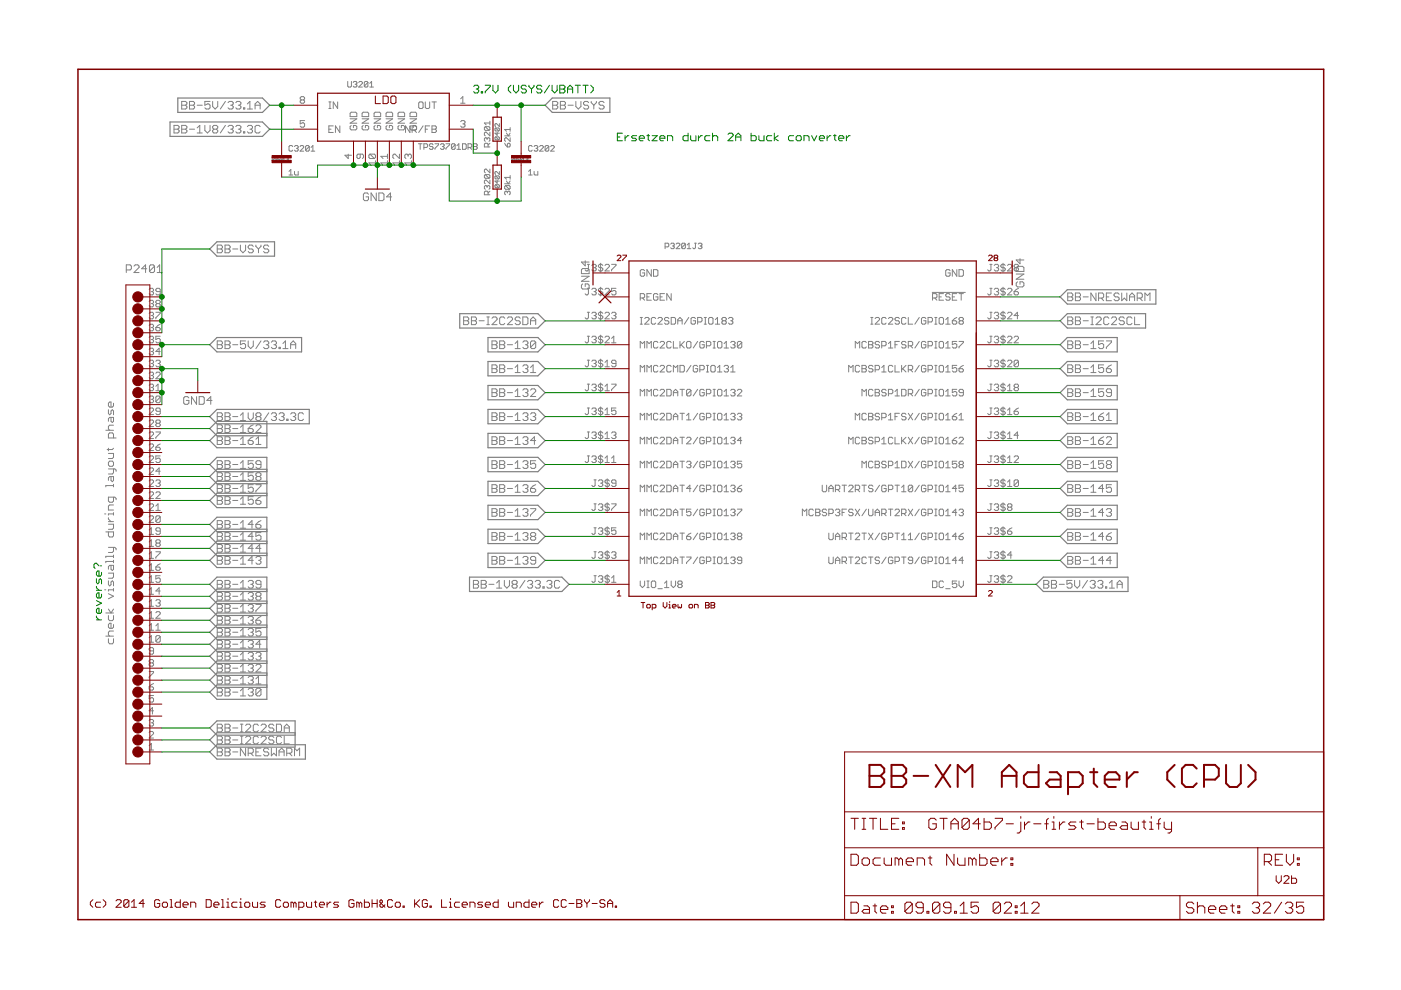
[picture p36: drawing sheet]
<svg xmlns="http://www.w3.org/2000/svg" width="297mm" height="210mm" viewBox="0 0 297 210" stroke-linecap="round" stroke-linejoin="round" font-family="sans-serif">
<g fill="none" stroke="#808080" stroke-width=".21">
<path d="M73.7 17.3v1l.2 .2h.4l.2-.2v-1M74.9 17.5l.2-.2h.4l.2 .2-.2 .4M75.3 17.9h.2M75.5 17.9l.2 .2-.2 .4h-.4l-.2-.2M76.1 17.5l.2-.2h.3l.2 .2v.2l-.7 .8h.7M78 17.5v.8l-.2 .2h-.4l-.2-.2M78 17.5l-.2-.2h-.4l-.2 .2v.8M78 17.5l-.8 .8M78.4 18.5h.8M78.4 17.7l.4-.4v1.2M36.9 27.4h.8M36.9 26.6h.8l.3 .2v.3l-.3 .3 .3 .3v.2l-.3 .3h-.8z"/>
<path d="M38.5 27.4h.8M38.5 26.6h.8l.3 .2v.3l-.3 .3 .3 .3v.2l-.3 .3h-.8zM38.5 21.5h.8l.3 .3v.2l-.3 .3 .3 .3v.3l-.3 .2h-.8zM38.5 22.3h.8M40.2 27.4h1.1M40.2 21.5h.8l.3 .3v.2l-.3 .3 .3 .3v.3l-.3 .2h-.8zM40.2 22.3h.8M41.8 22.3h1.1M41.8 28.2h1.1M41.8 27.1l.6-.5v1.6M43.4 26.6v1.1l.6 .5 .5-.5v-1.1M44.5 21.5h-1.1v.8l.6-.3h.3l.2 .3v.6l-.2 .2h-.6l-.3-.2"/>
<path d="M45.1 21.5v1.1l.5 .5 .6-.5v-1.1M45.3 27.4h.6M45.3 27.4l-.2-.3v-.3l.2-.2h.6l.3 .2v.3l-.3 .3M45.3 27.4l-.2 .3v.2l.2 .3h.6l.3-.3v-.2l-.3-.3M47.8 21.5l-1.1 1.6M47.8 26.6l-1.1 1.6M48.3 26.8l.3-.2h.6l.2 .2v.3l-.2 .3M48.3 21.8l.3-.3h.6l.2 .3v.2l-.2 .3M48.9 27.4h.3M48.9 22.3h.3M49.2 22.3l.2 .3v.3l-.2 .2h-.6l-.3-.2M49.2 27.4l.2 .3v.2l-.2 .3h-.6l-.3-.3"/>
<path d="M50 26.8l.2-.2h.6l.3 .2v.3l-.3 .3M50 21.8l.2-.3h.6l.3 .3v.2l-.3 .3M50.5 27.4h.3M50.5 22.3h.3M50.8 22.3l.3 .3v.3l-.3 .2h-.6l-.2-.2M50.8 27.4l.3 .3v.2l-.3 .3h-.6l-.2-.3M51.6 22.9h.3v.2h-.3zM51.6 27.9h.3v.3h-.3zM52.5 26.8l.2-.2h.6l.2 .2v.3l-.2 .3M52.5 23.1h1M52.5 22l.5-.5v1.6M53 27.4h.3"/>
<path d="M53.3 27.4l.2 .3v.2l-.2 .3h-.6l-.2-.3M54.1 22.3h1.1M54.1 23.1v-1.1l.5-.5 .6 .5v1.1M55.2 26.8l-.3-.2h-.5l-.3 .2v1.1l.3 .3h.5l.3-.3M58.3 33.4l-.1-.1-.5 .1v.7M58.3 33.4v.7l-.1 .1-.5-.1M58.3 33.4l-.6 .7M58.7 33.7h.4l.2 .4-.5 .1zM59.3 33.3l-.6 .4M60.2 33.4l-.2-.1-.4 .1v.7M60.2 33.4v.7l-.2 .1-.4-.1M60.2 33.4l-.6 .7"/>
<path d="M60.5 33.4l.5-.1 .2 .1-.2 .3M60.8 33.7h.2M61 33.7l.2 .2-.2 .3-.5-.1M61.3 37.1h.8M61.3 36.3l.4-.4v1.2M62.1 31.1l-.2-.2h-.4l-.2 .2v.7l.2 .2h.4l.2-.2M62.4 36.3v.6l.2 .2h.6v-.8M62.4 31.1l.2-.2h.4l.2 .2-.2 .4M62.8 31.5h.2M63 31.5l.2 .1-.2 .4h-.4l-.2-.2M63.6 31.1l.2-.2h.4l.2 .2v.2l-.8 .7h.8M63.9 21.2l-.3 .2 .3 .5h.4l.3-.2-.3-.5"/>
<path d="M63.9 21.2l-.3-.2 .3-.5h.4l.3 .2-.3 .5M63.9 21.2h.4M64.6 25.6h-1v.7l.5-.3 .5 .3v.4l-.3 .3h-.4l-.3-.3M65.6 31.1l-.2-.2h-.4l-.2 .2v.7M65.6 31.1v.7l-.2 .2h-.4l-.2-.2M65.6 31.1l-.8 .7M66 32h.7M66 31.3l.3-.4v1.1M69.7 23h.5M69.7 21.6h.5M69.7 27.4h.5M70 21.6v1.4"/>
<path d="M70.7 26.7h-1v1.4h1M71.6 21.6v1.4l-.9-1.4v1.4M72.1 26.7v1.4l-1-1.4v1.4M73.8 32.7v.9l-.7-.7h1.4M74.2 25.2h1.4l-1.4 .9h1.4M74.5 26.6l-.3 .2v.5l.3 .2h.9l.2-.2v-.5l-.2-.2h-.5v.5M74.5 23.8h.9l.2 .2v.7h-1.4v-.7zM76.4 32.7v.7l-.3 .2-.4-.2v-.5l.2-.2h.9l.3 .2v.5l-.3 .2M76.8 25.2h1.4l-1.4 .9h1.4M76.8 24l.2-.2h.9l.3 .2v.7h-1.4zM77 26.6l-.2 .2v.5l.2 .2h.9l.3-.2v-.5l-.3-.2h-.4v.5M78.4 32.7l-.2 .2v.5l.2 .2h1"/>
<path d="M78.4 32.7h1l.2 .2v.5l-.2 .2M78.4 32.7l1 .9M79.3 24l.2-.2h1l.2 .2v.7h-1.4zM79.3 25.2h1.4l-1.4 .9h1.4M79.5 26.6l-.2 .2v.5l.2 .2h1l.2-.2v-.5l-.2-.2h-.5v.5M79.6 34.5h-1.4l.5 .5M79.6 34.1v.9M81.9 24l.2-.2h.9l.2 .2v.7h-1.3zM81.9 25.2h1.3l-1.3 .9h1.3M82.1 26.6l-.2 .2v.5l.2 .2h.9l.2-.2v-.5l-.2-.2h-.5v.5M82.1 33.1h-1.3l.4 .5M82.1 34.5h-1.3l.4 .5"/>
<path d="M82.1 32.7v.9M82.1 34.1v.9M84.4 25.2h1.4l-1.4 .9h1.4M84.4 24l.2-.2h1l.2 .2v.7h-1.4zM84.6 26.6l-.2 .2v.5l.2 .2h1l.2-.2v-.5l-.2-.2h-.5v.5M84.7 32.7v.9l-.9-.9h-.3l-.2 .2v.5l.2 .2M84.7 34.5h-1.4l.5 .5M84.7 34.1v.9M86.5 32.9l.3-.2 .4 .2v.5l-.2 .2M86.5 32.9l-.2-.2-.5 .2v.5l.3 .2M86.5 32.9v.2M86.9 26.7v1.4l-.9-1.4v1.4"/>
<path d="M86.9 24l.3-.2h.9l.2 .2v.7h-1.4zM86.9 27.3l.3 .2h.9l.2-.2M86.9 25.2h1.4l-1.4 .9h1.4M87.2 26.6l-.3 .2M87.2 34.5h-1.4l.5 .5M87.2 34.1v.9M87.6 27.1v-.5h.5l.2 .2v.6l-.2 .2h-.7M87.8 27.6l.5 .5M88.3 26.9l-.2-.2h-.7v1.4M88.7 30.5h.8M88.8 21.8l.2-.2h.5l.2 .2v1l-.2 .2h-.5l-.2-.2zM89.1 30.5v1.2"/>
<path d="M89.7 26.7l-.9 1.4M89.9 31.3h.6l.2-.2v-.4l-.2-.2h-.6v1.2M90.2 21.6v1.2l.2 .2h.5l.2-.2v-1.2M90.2 27.4h.4M91.1 26.7h-.9v1.4M91.6 26.7h.7l.2 .2-.2 .5 .2 .5-.2 .2h-.7zM91.6 21.6h.9M91.6 27.4h.7M91.8 30.7l-.2-.2h-.4l-.2 .4 .2 .2h.4l.2 .4-.2 .2h-.4l-.2-.2M92.1 21.6v1.4M92.2 30.5h.8v.2l-.8 .8v.2M93.4 30.7l.2-.2h.4l.2 .2-.2 .4"/>
<path d="M93.8 31.1h.2M94 31.1l.2 .2-.2 .4h-.4l-.2-.2M94.6 30.5h.7v.2l-.7 .8v.2M96.5 30.7l-.2-.2h-.4l-.2 .2v.8M96.5 30.7v.8l-.2 .2h-.4l-.2-.2M96.5 30.7l-.8 .8M96.9 31.7h.8M96.9 30.9l.4-.4v1.2M97.7 25.8l.2-.2h.5l.2 .2-.2 .5M97.7 21.9h.9M97.7 21l.4-.5v1.4M98.1 30.5h.5l.2 .2v.8l-.2 .2h-.5z"/>
<path d="M98.1 26.3h.3M98.4 26.3l.2 .2-.2 .5h-.5l-.2-.3M99.2 31.3h.6l.2-.2v-.4l-.2-.2h-.6v1.2M99.6 31.3l.4 .4M100.4 30.5h.6l.2 .2-.2 .4 .2 .4-.2 .2h-.6zM100.4 31.1h.6M102.9 26.9h.8l.2 .2v.4l-.2 .1M102.9 37l.8 .8M102.9 37l-.2 .2v.4l.2 .2h.8M102.9 26.9l-.2 .2v.4l.2 .1h.8M102.9 37h.8l.2 .2v.4l-.2 .2M102.9 26.9l.8 .7"/>
<path d="M103.3 29.4l-.2-.2-.4 .2v.4l.2 .2M103.3 29.4l.2-.2 .4 .2v.4l-.2 .2M103.3 39.6l-.2-.3-.4 .3v.3l.2 .2M103.3 39.6l.2-.3 .4 .3v.3l-.2 .2M103.3 29.4v.2M103.3 39.6v.2M103.5 31.2v-.6l-.2-.2h-.4l-.2 .2v.6h1.2M103.9 26.1h-1.2l.4 .4M103.9 35.9v.7l-.8-.7-.4 .1v.4l.2 .2M103.9 38.2v.8l-.8-.8-.4 .2v.4l.2 .2M103.9 28v.8l-.8-.8-.4 .2v.4l.2 .2M103.9 30.4l-.4 .4"/>
<path d="M103.9 25.7v.8M105.1 29l-.2 .2 .2 .4h.6M105.1 27.1l-.2 .2 .2 .5h.6M105.1 37.3l-.2 .1 .2 .5h.6M105.1 39.2l-.2 .4 .2 .2h.6M105.1 29h.6l.2 .2-.2 .4M105.1 27.1h.6l.2 .2-.2 .5M105.1 37.3h.6l.2 .1-.2 .5M105.1 39.2h.6l.2 .1-.2 .5M105.1 29l.6 .6M105.1 27.1l.6 .7M105.1 39.2l.6 .6"/>
<path d="M105.1 37.3l.6 .6M105.4 28.1v.6l-.5-.5h1M105.4 38.2v.7l-.5-.5h1M105.9 26.2v.6l-.6-.6-.4 .2 .2 .4M105.9 36.4v.6l-.6-.6-.4 .1 .2 .5M107 30.4l.6 .8M107 28.8h1.2M107 39h1.2M107.2 39.3l.8 .8M107.2 39.3h.8l.2 .3v.3l-.2 .2M107.2 39.3l-.2 .3v.3l.2 .2h.8M107.4 28.2l.4 .6 .4-.6"/>
<path d="M107.4 38.4l.4 .6 .4-.6M107.6 30.6l.2-.2 .4 .2v.3l-.2 .3h-.4zM108.2 29.2v.8l-.8-.8-.4 .2v.4l.2 .2M108.2 27.1v.7M108.2 37.2v.8M108.2 27.5h-1.2l.4 .3M108.2 37.6h-1.2l.4 .4M109.1 33.4l-.5-.1-.1 .1v.7M109.1 33.4v.7l-.1 .1-.5-.1M109.1 33.4l-.6 .7M109.4 33.7h.5l.2 .4-.5 .1-.2-.1zM110.1 33.3l-.7 .4"/>
<path d="M111 33.4l-.2-.1-.4 .1v.7M111 33.4v.7l-.2 .1-.4-.1M111 33.4l-.6 .7M111.3 33.4l.5-.1 .1 .1-.1 .3M111.6 33.7h.2M111.8 33.7l.1 .2-.1 .3-.5-.1M112.1 36.3l.4-.4v1.2M112.1 37.1h.7M112.8 31.1l-.2-.2h-.3l-.2 .2v.7l.2 .2h.3l.2-.2M113.2 36.3v.6l.2 .2h.6v-.8M113.2 31.1l.2-.2h.4l.2 .2-.2 .4M113.6 31.5h.2"/>
<path d="M113.8 31.5l.2 .1-.2 .4h-.4l-.2-.2M114.4 31.1l.2-.2h.4l.2 .2v.2l-.8 .7h.8M116.4 31.1v.7l-.2 .2h-.4l-.2-.2M116.4 31.1l-.2-.2h-.4l-.2 .2v.7M116.4 31.1l-.8 .7M116.8 31.1l.1-.2h.4l.2 .2v.2l-.7 .7h.7M117.2 21.5h.8l.3 .3v.2l-.3 .3 .3 .3v.3l-.3 .2h-.8zM117.2 22.3h.8M118.8 21.5h.8l.3 .3v.2l-.3 .3 .3 .3v.3l-.3 .2h-.8zM118.8 22.3h.8M120.4 22.3h1.1M122.1 21.5v1.1l.5 .5 .6-.5v-1.1"/>
<path d="M124.8 21.8l-.3-.3h-.5l-.3 .3v.2l.3 .3h.5l.3 .3v.3l-.3 .2h-.5l-.3-.2M125.3 21.5v.3l.6 .5M125.9 22.3v.8M126.4 21.5v.3l-.5 .5M128.1 21.8l-.3-.3h-.5l-.3 .3v.2l.3 .3h.5l.3 .3v.3l-.3 .2h-.5l-.3-.2M26.8 57.2h.8l.3-.2v-.6l-.3-.2h-.8v1.6M28.4 56.4l.3-.2h.5l.3 .2v.3l-1.1 1.1h1.1M31.1 57h-1.1l.9-.8v1.6M32.8 56.4l-.3-.2h-.6l-.2 .2v1.1M32.8 56.4v1.1l-.3 .3h-.6l-.2-.3M32.8 56.4l-1.1 1.1M33.3 57.8h1.1"/>
<path d="M33.3 56.7l.5-.5v1.6M46.1 52h.8l.3 .2v.3l-.3 .3 .3 .2v.3l-.3 .3h-.8zM46.1 52.8h.8M47.7 52h.8l.3 .2v.3l-.3 .3 .3 .2v.3l-.3 .3h-.8zM47.7 52.8h.8M49.3 52.8h1.1M51 52v1l.5 .6 .6-.6v-1M53.7 52.2l-.3-.2h-.5l-.3 .2v.3l.3 .3h.5l.3 .2v.3l-.3 .3h-.5l-.3-.3M54.3 52v.2l.5 .6M54.8 52.8v.8M55.3 52v.2l-.5 .6M57 52.2l-.3-.2h-.5l-.3 .2v.3l.3 .3h.5l.3 .2v.3l-.3 .3h-.5l-.3-.3"/>
<path d="M78.1 41.2l-.2-.3h-.6l-.3 .3v1.1l.3 .2h.6l.2-.2v-.6h-.5M79.8 40.9v1.6l-1.1-1.6v1.6M80.3 40.9h.8l.3 .3v1.1l-.3 .2h-.8zM83 41.7h-1l.8-.8v1.6M103.5 41.3v-.6l-.2-.2h-.4l-.2 .2v.6h1.2M103.9 40.5l-.4 .4M107.6 40.7l.2-.2 .4 .2v.4l-.2 .2M107.6 40.7v.2M107.6 40.7l-.2-.2-.4 .2v.4l.2 .2M123.3 58.6h1.6l-1.6 1h1.6M123.5 56.9h1.1l.3 .3v.8h-1.6v-.8zM124.1 55.3v1.1l-.8-.8h1.6"/>
<path d="M124.5 56h.5M124.8 56v1.2l-.3 .2-.4-.2M125.5 56.3l.2-.3h.5l.2 .3-.2 .4M125.9 56.7h.3M126.2 56.7l.2 .3-.2 .4h-.5l-.2-.2M127.3 55.8v1.9M127.8 56.3l-.2-.3h-.5l-.2 .5 .2 .2h.5l.2 .5-.2 .2h-.5l-.2-.2M128.3 56.3l.2-.3h.5l.2 .3v.2l-.9 .9h.9M129.7 56h.9v.3l-.9 .9v.2M136.7 57.4l-.3-.2h-.4l-.3 .2v.9l.3 .3h.4l.3-.3v-.4h-.5M138.1 57.2v1.4l-.9-1.4v1.4M138.6 57.2h.7l.2 .2v.9l-.2 .3h-.7z"/>
<path d="M141 52.3h.6l.2-.1v-.4l-.2-.2h-.6v1.1M142.2 51.8l.2-.2h.4l.2 .2-.2 .4M142.6 52.2h.2M142.8 52.2l.2 .1-.2 .4h-.4l-.2-.2M143.4 51.8l.2-.2h.3l.2 .2v.1l-.7 .8h.7M145.3 51.8l-.2-.2h-.4l-.2 .2v.7M145.3 51.8v.7l-.2 .2h-.4l-.2-.2M145.3 51.8l-.8 .7M145.7 52.7h.8M145.7 51.9l.4-.3v1.1M147.3 51.6h.3M147.4 51.6v.9l-.1 .2-.4-.2"/>
<path d="M148 51.8l.2-.2h.4l.2 .2-.2 .4M148.4 52.2h.2M148.6 52.2l.2 .1-.2 .4h-.4l-.2-.2M201.4 57.4l-.2-.2h-.5l-.2 .2v.9l.2 .3h.5l.2-.3v-.4h-.4M202.9 57.2v1.4l-1-1.4v1.4M203.3 57.2h.7l.3 .2v.9l-.3 .3h-.7zM209.9 56h.4M210.1 56v1.2l-.2 .2-.5-.2M210.8 56.3l.2-.3h.5l.2 .3-.2 .4M211.3 56.7h.2M211.5 56.7l.2 .3-.2 .4h-.5l-.2-.2M212.7 55.8v1.9"/>
<path d="M213.1 56.3l-.2-.3h-.5l-.2 .3 .2 .4h.5l.2 .3-.2 .4h-.5l-.2-.2M213.6 56.3l.2-.3h.5l.2 .3v.2l-.9 .9h.9M215.2 56.7l-.2 .3 .2 .4h.5l.2-.2-.2-.5M215.2 56.7l-.2-.2 .2-.5h.5l.2 .3-.2 .4M215.2 56.7h.5M215.5 58.1h1.6l-1.6 1.1h1.6M215.7 59.8l-.2 .2v.6l.2 .2h1.1l.3-.2v-.6l-.3-.2h-.5v.5M215.7 56.5h1.1l.3 .2v.9h-1.6v-.9zM216.3 54.8v1.1l-.8-.8h1.6M31.6 63.9l.3-.2h.4l.3 .2-.3 .5M31.6 61.4l.3-.3h.4l.3 .3-.3 .4M31.6 69l.3-.3h.4l.3 .3-.3 .4"/>
<path d="M31.6 66.4l.3-.2h.4l.3 .2-.3 .5M31.6 71.5l.3-.2h.4l.3 .2-.3 .5M31.6 76.6l.3-.2h.4l.3 .2-.3 .5M31.6 74.1l.3-.3h.4l.3 .3-.3 .4M31.6 79.1l.3-.2h.4l.3 .2-.3 .5M32.1 61.8h.2M32.1 66.9h.2M32.1 72h.2M32.1 77.1h.2M32.1 79.6h.2M32.1 74.5h.2M32.1 69.4h.2"/>
<path d="M32.1 64.4h.2M32.3 61.8l.3 .3-.3 .4h-.4l-.3-.2M32.3 66.9l.3 .2-.3 .5h-.4l-.3-.2M32.3 72l.3 .2-.3 .5h-.4l-.3-.2M32.3 77.1l.3 .2-.3 .5h-.4l-.3-.3M32.3 64.4l.3 .2-.3 .5h-.4l-.3-.3M32.3 69.4l.3 .3-.3 .4h-.4l-.3-.2M32.3 74.5l.3 .3-.3 .4h-.4l-.3-.2M32.3 79.6l.3 .2-.3 .5h-.4l-.3-.2M33 79.1l.3-.2h.4l.3 .2v.3l-1 .9h1M33 66.2h1v.2l-1 1v.2M33 76.6l.3-.2h.4l.3 .2-.3 .5"/>
<path d="M33 69.4h.7l.3 .5-.3 .2h-.4l-.3-.2zM33.3 64.4l-.3-.3 .3-.4h.4l.3 .2-.3 .5M33.3 64.4l-.3 .2 .3 .5h.4l.3-.3-.3-.4M33.3 64.4h.4M33.5 77.1h.2M33.7 77.1l.3 .2-.3 .5h-.4l-.3-.3M34 61.8h-.7l-.3-.2 .3-.5h.4l.3 .3v.9l-.3 .2h-.4l-.3-.2M34 71.3h-1v.7l.7-.2 .3 .2v.5l-.3 .2h-.4l-.3-.2M34 74.5h-1l.7-.7v1.4M34 68.7l-1 .7M46.1 73.1h.8M46.1 72.3h.8l.3 .3v.2l-.3 .3 .3 .3v.2l-.3 .3h-.8z"/>
<path d="M47.7 73.1h.8M47.7 72.3h.8l.3 .3v.2l-.3 .3 .3 .3v.2l-.3 .3h-.8zM49.3 73.1h1.1M52.1 72.3h-1.1v.8l.5-.3h.3l.3 .3v.5l-.3 .3h-.6l-.2-.3M52.6 72.3v1.1l.5 .5 .6-.5v-1.1M55.3 72.3l-1 1.6M55.9 72.6l.3-.3h.5l.3 .3v.2l-.3 .3M56.4 73.1h.3M56.7 73.1l.3 .3v.2l-.3 .3h-.5l-.3-.3M57.5 72.6l.3-.3h.5l.3 .3v.2l-.3 .3M58.1 73.1h.2M58.3 73.1l.3 .3v.2l-.3 .3h-.5l-.3-.3"/>
<path d="M59.2 73.6h.2v.3h-.2zM60 73.9h1.1M60 72.8l.5-.5v1.6M61.6 73.1h1.1M61.6 73.9v-1.1l.6-.5 .5 .5v1.1M98.3 68h.8M98.3 67.2h.8l.3 .3v.3l-.3 .2 .3 .3v.3l-.3 .2h-.8zM99.9 68h.9M99.9 67.2h.9l.2 .3v.3l-.2 .2 .2 .3v.3l-.2 .2h-.9zM101.6 68h1.1M103.2 67.2h.6M103.2 68.8h.6"/>
<path d="M103.5 67.2v1.6M104.3 73.1h.8M104.3 78.2h.8M104.3 72.3h.8l.3 .3v.2l-.3 .3 .3 .3v.2l-.3 .3h-.8zM104.3 67.5l.3-.3h.5l.3 .3v.3l-1.1 1h1.1M104.3 77.4h.8l.3 .2v.3l-.3 .3 .3 .2v.3l-.3 .3h-.8zM105.9 72.3h.9l.2 .3v.2l-.2 .3 .2 .3v.2l-.2 .3h-.9zM105.9 77.4h.9l.2 .2v.3l-.2 .3 .2 .2v.3l-.2 .3h-.9zM105.9 73.1h.9M105.9 78.2h.9M107 67.5l-.2-.3h-.6l-.3 .3v1.1l.3 .2h.6l.2-.2M107.6 73.1h1.1"/>
<path d="M107.6 78.2h1.1M107.6 67.5l.2-.3h.6l.3 .3v.3l-1.1 1h1.1M109.2 73.9h1.1M109.2 72.8l.5-.5v1.6M109.2 77.9l.5-.5v1.6M109.2 79h1.1M110.3 67.5l-.3-.3h-.5l-.3 .3v.3l.3 .2h.5l.3 .3v.3l-.3 .2h-.5l-.3-.2M110.8 67.2h.9l.2 .3v1.1l-.2 .2h-.9zM110.8 72.6l.3-.3h.6l.2 .3v.2l-.2 .3M110.8 77.6l.3-.2h.6l.2 .2v.3l-.2 .3M111.4 73.1h.3M111.4 78.2h.3"/>
<path d="M111.7 73.1l.2 .3v.2l-.2 .3h-.6l-.3-.3M111.7 78.2l.2 .2v.3l-.2 .3h-.6l-.3-.3M112.5 68.8v-1l.5-.6 .6 .6v1M112.5 68h1.1M112.5 79h1.1M112.5 77.9l.5-.5v1.6M113.6 72.6l-.3-.3h-.5l-.3 .3v1M113.6 72.6v1l-.3 .3h-.5l-.3-.3M113.6 72.6l-1.1 1M123.5 60.2l-.2 .3v.5l.2 .3h1.1l.3-.3v-.5l-.3-.3h-.5v.5M124.5 61.1h.5M124.5 66.2h.5"/>
<path d="M124.5 71.3h.5M124.5 76.4h.5M124.8 61.1v1.2l-.3 .2-.4-.2M124.8 66.2v1.2l-.3 .2-.4-.2M124.8 71.3v1.2l-.3 .2-.4-.2M124.8 76.4v1.1l-.3 .3-.4-.3M125.5 61.4l.2-.3h.5l.2 .3-.2 .4M125.5 66.4l.2-.2h.5l.2 .2-.2 .5M125.5 71.5l.2-.2h.5l.2 .2-.2 .5M125.5 76.6l.2-.2h.5l.2 .2-.2 .5M125.9 61.8h.3M125.9 66.9h.3"/>
<path d="M125.9 72h.3M125.9 77.1h.3M126.2 61.8l.2 .3-.2 .4h-.5l-.2-.2M126.2 66.9l.2 .2-.2 .5h-.5l-.2-.2M126.2 72l.2 .2-.2 .5h-.5l-.2-.2M126.2 77.1l.2 .2-.2 .5h-.5l-.2-.3M127.3 60.9v1.9M127.3 66v1.8M127.3 71.1v1.8M127.3 76.1v1.9M127.8 66.4l-.2-.2h-.5l-.2 .5 .2 .2h.5l.2 .5-.2 .2h-.5l-.2-.2M127.8 61.4l-.2-.3h-.5l-.2 .5 .2 .2h.5l.2 .5-.2 .2h-.5l-.2-.2"/>
<path d="M127.8 71.5l-.2-.2h-.5l-.2 .5 .2 .2h.5l.2 .5-.2 .2h-.5l-.2-.2M127.8 76.6l-.2-.2h-.5l-.2 .4 .2 .3h.5l.2 .4-.2 .3h-.5l-.2-.3M128.3 61.4l.2-.3h.5l.2 .3v.2l-.9 .9h.9M128.3 66.4l.2-.2h.5l.2 .2v.3l-.9 .9h.9M128.3 71.5l.2-.2h.5l.2 .2v.3l-.9 .9h.9M128.3 77.8h.9M128.3 76.8l.4-.4v1.4M129.7 66.4l.2-.2h.5l.2 .2-.2 .5M129.7 72.7h.9M129.7 71.8l.4-.5v1.4M130.1 66.9h.3M130.4 66.9l.2 .2-.2 .5h-.5l-.2-.2"/>
<path d="M130.6 61.1h-.9v.7l.4-.2 .5 .2v.5l-.2 .2h-.5l-.2-.2M130.6 77.1h-.7l-.2-.3 .2-.4h.5l.2 .2v.9l-.2 .3h-.5l-.2-.3M135.7 63.2h.7l.3-.3v-.4l-.3-.2h-.7v1.3M135.7 68.7h.5M135.7 67.3h.5M135.7 73.8v-1.4l.5 .5 .5-.5v1.4M135.7 78.9v-1.4l.5 .4 .5-.4v1.4M136 67.3v1.4M136.2 63.2l.5 .4M136.7 67.5l.2-.2h.5l.2 .2v.3l-.9 .9h.9M137.2 62.9h.4M137.2 73.8v-1.4l.4 .5 .5-.5v1.4"/>
<path d="M137.2 78.9v-1.4l.4 .4 .5-.4v1.4M138.1 62.3h-.9v1.3h.9M139 67.5l-.2-.2h-.5l-.2 .2v1l.2 .2h.5l.2-.2M139.5 62.5l-.2-.2h-.5l-.2 .2v.9l.2 .2h.5l.2-.2v-.5h-.5M139.5 67.5l.2-.2h.5l.2 .2v.3l-.9 .9h.9M139.5 72.6l-.2-.2h-.5l-.2 .2v1l.2 .2h.5l.2-.2M139.5 77.7l-.2-.2h-.5l-.2 .2v.9l.2 .3h.5l.2-.3M140 72.6l.2-.2h.5l.2 .2v.3l-.9 .9h.9M140 62.9h.4M140 77.7l.2-.2h.5l.2 .2v.2l-.9 1h.9M140.9 62.3h-.9v1.3h.9M141.8 67.5l-.2-.2h-.5l-.2 .2 .2 .5h.5l.2 .3-.2 .4h-.5l-.2-.2"/>
<path d="M142.3 67.3h.7l.2 .2v1l-.2 .2h-.7zM142.3 72.6l-.2-.2h-.5l-.2 .2v1l.2 .2h.5l.2-.2M142.3 77.7l-.2-.2h-.5l-.2 .2v.9l.2 .3h.5l.2-.3M142.3 62.3v1.3l-.9-1.3v1.3M142.8 72.4v1.4h.9M142.8 78.9v-1.4l.4 .4 .5-.4v1.4M143.7 68.7v-.9l.5-.5 .4 .5v.9M143.7 68h.9M144.2 77.5h.7l.2 .2v.9l-.2 .3h-.7zM144.2 72.4v1.4M144.4 73.1l.7 .7M145.1 72.4l-.9 .9"/>
<path d="M145.8 72.4h.5l.2 .2v1l-.2 .2h-.5l-.2-.2v-1zM146 67.3l-.9 1.4M146.5 77.5l-.9 1.4M147.4 67.5l-.2-.2h-.5l-.2 .2v1l.2 .2h.5l.2-.2v-.5h-.4M147.9 68.3h.7l.2-.3v-.5l-.2-.2h-.7v1.4M147.9 77.7l-.2-.2h-.5l-.2 .2v.9l.2 .3h.5l.2-.3v-.4h-.5M147.9 72.4l-.9 1.4M148.4 78.4h.7l.2-.2v-.5l-.2-.2h-.7v1.4M149.3 68.7h.5M149.3 67.3h.5M149.3 72.6l-.2-.2h-.5l-.2 .2v1l.2 .2h.5l.2-.2v-.5h-.5M149.5 67.3v1.4"/>
<path d="M149.8 73.3h.7l.2-.2v-.5l-.2-.2h-.7v1.4M149.8 77.5h.4M149.8 78.9h.4M150 77.5v1.4M150.2 67.5l.3-.2h.4l.3 .2v1l-.3 .2h-.4l-.3-.2zM150.7 77.7l.2-.2h.5l.2 .2v.9l-.2 .3h-.5l-.2-.3zM151.2 72.4h.5M151.2 73.8h.5M151.4 72.4v1.4M151.7 68.7h.9M151.7 67.8l.4-.5v1.4M152.1 78.9h1"/>
<path d="M152.1 77.9l.5-.4v1.4M152.4 72.4h.4l.3 .2v1l-.3 .2h-.4l-.3-.2v-1zM153.3 68l-.2 .3 .2 .4h.5l.2-.2-.2-.5M153.3 68l-.2-.2 .2-.5h.5l.2 .2-.2 .5M153.3 68h.5M153.5 73.8h1M153.5 77.7l.3-.2h.4l.3 .2-.3 .5M153.5 72.9l.5-.5v1.4M154 78.2h.2M154.2 78.2l.3 .2-.3 .5h-.4l-.3-.3M154.5 67.5l.2-.2h.5l.2 .2-.2 .5M154.9 68h.3"/>
<path d="M154.9 72.6l.3-.2h.4l.3 .2-.3 .5M154.9 78.9h1M154.9 77.9l.5-.4v1.4M155.2 68l.2 .3-.2 .4h-.5l-.2-.2M155.4 73.1h.2M155.6 73.1l.3 .2-.3 .5h-.4l-.3-.2M157.3 72.6l-.3-.2h-.4l-.3 .2v1M157.3 72.6v1l-.3 .2h-.4l-.3-.2M157.3 72.6l-1 1M179.9 78.9v-1.4l.5 .4 .5-.4v1.4M181.3 73.8v-1.4l.5 .5 .5-.5v1.4M182.3 77.7l-.3-.2h-.4l-.3 .2v.9l.3 .3h.4l.3-.3"/>
<path d="M182.8 77.5h.7l.2 .2-.2 .5 .2 .4-.2 .3h-.7zM182.8 78.2h.7M183.7 72.6l-.2-.2h-.5l-.2 .2v1l.2 .2h.5l.2-.2M184.1 72.4h.7l.3 .2-.3 .5 .3 .5-.3 .2h-.7zM184.1 73.1h.7M184.6 68.7h.5M184.6 67.3h.5M184.8 67.3v1.4M185.1 77.7l-.3-.2h-.4l-.3 .4 .3 .3h.4l.3 .4-.3 .3h-.4l-.3-.3M185.5 78.4h.7l.3-.2v-.5l-.3-.2h-.7v1.4M185.5 67.5l.3-.2h.4l.3 .2v.3l-1 .9h1M186.5 72.6l-.3-.2h-.4l-.3 .5 .3 .2h.4l.3 .5-.3 .2h-.4l-.3-.2"/>
<path d="M186.9 77.9l.5-.4v1.4M186.9 73.3h.7l.3-.2v-.5l-.3-.2h-.7v1.4M186.9 78.9h1M187.9 67.5l-.3-.2h-.4l-.3 .2v1l.3 .2h.4l.3-.2M188.4 67.5l.2-.2h.5l.2 .2v.3l-.9 .9h.9M188.4 73.8h.9M188.4 72.9l.4-.5v1.4M189.3 77.7l-.2-.2h-.5l-.2 .2v.9l.2 .3h.5l.2-.3M189.8 77.5v1.4h.9M189.8 73.1h.4M190.7 67.5l-.2-.2h-.5l-.2 .2 .2 .5h.5l.2 .3-.2 .4h-.5l-.2-.2M190.7 72.4h-.9v1.4"/>
<path d="M191.2 77.5v1.4M191.4 78.2l.7 .7M192.1 67.5l-.2-.2h-.5l-.2 .2v1l.2 .2h.5l.2-.2M192.1 72.6l-.2-.2h-.5l-.2 .5 .2 .2h.5l.2 .5-.2 .2h-.5l-.2-.2M192.1 77.5l-.9 .9M192.6 67.3v1.4h.9M192.6 73.3h.7l.2-.2v-.5l-.2-.2h-.7v1.4M192.6 78.4h.7l.2-.2v-.5l-.2-.2h-.7v1.4M193 73.3l.5 .5M193 78.4l.5 .5M194.9 67.3l-.9 1.4M194.9 72.4l-.9 1.4"/>
<path d="M194.9 77.5l-.9 1.4M196.3 67.5l-.2-.2h-.5l-.2 .2v1l.2 .2h.5l.2-.2v-.5h-.5M196.3 72.6l-.2-.2h-.5l-.2 .2v1l.2 .2h.5l.2-.2v-.5h-.5M196.3 77.7l-.2-.2h-.5l-.2 .2v.9l.2 .3h.5l.2-.3v-.4h-.5M196.8 68.3h.7l.2-.3v-.5l-.2-.2h-.7v1.4M196.8 73.3h.7l.2-.2v-.5l-.2-.2h-.7v1.4M196.8 78.4h.7l.2-.2v-.5l-.2-.2h-.7v1.4M197.7 62h7M197.7 63.2h.7l.2-.3v-.4l-.2-.2h-.7v1.3M198.2 63.2l.4 .4M198.2 68.7h.4M198.2 67.3h.4"/>
<path d="M198.2 72.4h.4M198.2 73.8h.4M198.2 77.5h.4M198.2 78.9h.4M198.4 67.3v1.4M198.4 72.4v1.4M198.4 77.5v1.4M199.1 62.9h.5M199.3 67.3h.5l.2 .2v1l-.2 .2h-.5l-.2-.2v-1zM199.3 72.4h.5l.2 .2v1l-.2 .2h-.5l-.2-.2v-1zM199.3 77.5h.5l.2 .2v.9l-.2 .3h-.5l-.2-.3v-.9zM200 62.3h-.9v1.3h.9"/>
<path d="M200.5 67.8l.5-.5v1.4M200.5 72.9l.5-.5v1.4M200.5 77.9l.5-.4v1.4M200.5 68.7h.9M200.5 73.8h.9M200.5 78.9h.9M201.4 62.5l-.2-.2h-.5l-.2 .4 .2 .2h.5l.2 .5-.2 .2h-.5l-.2-.2M201.9 68h.7l.3 .5-.3 .2h-.5l-.2-.2zM201.9 62.9h.5M202.9 62.3h-1v1.3h1M202.9 72.4h-1v.7l.5-.2h.2l.3 .2v.5l-.3 .2h-.5l-.2-.2M202.9 77.5h-1v.7l.5-.3h.2l.3 .3v.4l-.3 .3h-.5l-.2-.3"/>
<path d="M202.9 67.3l-1 .7M203.3 72.4h1v.2l-1 1v.2M203.3 78.2h.7l.3 .4-.3 .3h-.4l-.3-.3zM203.3 62.3h1M203.6 68l-.3-.2 .3-.5h.4l.3 .2-.3 .5M203.6 68l-.3 .3 .3 .4h.4l.3-.2-.3-.5M203.6 68h.4M203.8 62.3v1.3M204.3 77.5l-1 .7M209.9 61.1h.4M209.9 66.2h.4M209.9 71.3h.4"/>
<path d="M209.9 76.4h.4M210.1 61.1v1.2l-.2 .2-.5-.2M210.1 66.2v1.2l-.2 .2-.5-.2M210.1 71.3v1.2l-.2 .2-.5-.2M210.1 76.4v1.1l-.2 .3-.5-.3M210.8 61.4l.2-.3h.5l.2 .3-.2 .4M210.8 66.4l.2-.2h.5l.2 .2-.2 .5M210.8 71.5l.2-.2h.5l.2 .2-.2 .5M210.8 76.6l.2-.2h.5l.2 .2-.2 .5M211.3 61.8h.2M211.3 66.9h.2M211.3 72h.2"/>
<path d="M211.3 77.1h.2M211.5 61.8l.2 .3-.2 .4h-.5l-.2-.2M211.5 66.9l.2 .2-.2 .5h-.5l-.2-.2M211.5 72l.2 .2-.2 .5h-.5l-.2-.2M211.5 77.1l.2 .2-.2 .5h-.5l-.2-.3M212.7 60.9v1.9M212.7 66v1.8M212.7 71.1v1.8M212.7 76.1v1.9M213.1 61.4l-.2-.3h-.5l-.2 .3 .2 .4h.5l.2 .3-.2 .4h-.5l-.2-.2M213.1 66.4l-.2-.2h-.5l-.2 .2 .2 .5h.5l.2 .2-.2 .5h-.5l-.2-.2M213.1 71.5l-.2-.2h-.5l-.2 .2 .2 .5h.5l.2 .2-.2 .5h-.5l-.2-.2"/>
<path d="M213.1 76.6l-.2-.2h-.5l-.2 .2 .2 .5h.5l.2 .2-.2 .5h-.5l-.2-.3M213.6 61.4l.2-.3h.5l.2 .3v.2l-.9 .9h.9M213.6 66.4l.2-.2h.5l.2 .2v.3l-.9 .9h.9M213.6 71.5l.2-.2h.5l.2 .2v.3l-.9 .9h.9M213.6 76.6l.2-.2h.5l.2 .2v.2l-.9 1h.9M215 61.8h.7l.2 .5-.2 .2h-.5l-.2-.2zM215 71.5l.2-.2h.5l.2 .2v.3l-.9 .9h.9M215.9 76.6v.9l-.2 .3h-.5l-.2-.3M215.9 76.6l-.2-.2h-.5l-.2 .2v.9M215.9 61.1l-.9 .7M215.9 66.9h-.9l.7-.7v1.4M215.9 76.6l-.9 .9"/>
<path d="M226.4 62.9h.8M226.4 62.1h.8l.3 .3v.3l-.3 .2 .3 .3v.3l-.3 .3h-.8zM226.4 68h.8M226.4 73.1h.8M226.4 78.2h.8M226.4 72.3h.8l.3 .3v.2l-.3 .3 .3 .3v.2l-.3 .3h-.8zM226.4 67.2h.8l.3 .3v.3l-.3 .2 .3 .3v.3l-.3 .2h-.8zM226.4 77.4h.8l.3 .2v.3l-.3 .3 .3 .2v.3l-.3 .3h-.8zM228 62.9h.8M228 68h.8M228 73.1h.8M228 78.2h.8"/>
<path d="M228 72.3h.8l.3 .3v.2l-.3 .3 .3 .3v.2l-.3 .3h-.8zM228 67.2h.8l.3 .3v.3l-.3 .2 .3 .3v.3l-.3 .2h-.8zM228 77.4h.8l.3 .2v.3l-.3 .3 .3 .2v.3l-.3 .3h-.8zM228 62.1h.8l.3 .3v.3l-.3 .2 .3 .3v.3l-.3 .3h-.8zM229.7 62.9h1M229.7 68h1M229.7 73.1h1M229.7 78.2h1M231.3 73.9h1.1M231.3 67.2h.5M231.3 68.8h.5M231.3 79h1.1"/>
<path d="M231.3 72.8l.5-.5v1.6M231.3 77.9l.5-.5v1.6M231.6 67.2v1.6M232.4 67.5l.2-.3h.6l.3 .3v.3l-1.1 1h1.1M232.4 62.1v1.7l-1.1-1.7v1.7M232.9 63.2h.8l.3-.3v-.5l-.3-.3h-.8v1.7M233.5 63.2l.5 .6M234 77.4h-1.1v.8l.6-.3h.2l.3 .3v.5l-.3 .3h-.5l-.3-.3M234 72.3h-1.1v.8l.6-.3h.2l.3 .3v.5l-.3 .3h-.5l-.3-.3M234.6 62.9h.5M234.6 78.2h.8l.2 .2v.3l-.2 .3h-.6l-.2-.3zM234.6 72.3h1v.3l-1 1v.3"/>
<path d="M235.1 67.5l-.3-.3h-.5l-.3 .3v1.1l.3 .2h.5l.3-.2M235.6 67.5l.3-.3h.6l.2 .3v.3l-1.1 1h1.1M235.6 62.1h-1v1.7h1M235.6 77.4l-.5 .2-.5 .6M237.3 62.4l-.3-.3h-.5l-.3 .3v.3l.3 .2h.5l.3 .3v.3l-.3 .3h-.5l-.3-.3M237.8 62.1v1.7l.6-.6 .5 .6v-1.7M238.4 67.5l-.3-.3h-.5l-.3 .3v.3l.3 .2h.5l.3 .3v.3l-.3 .2h-.5l-.3-.2M239.5 62.9h1.1M239.5 63.8v-1.1l.5-.6 .6 .6v1.1M240 67.5l-.3-.3h-.5l-.3 .3v1.1l.3 .2h.5l.3-.2M240.6 67.2v1.6h1M241.1 63.2h.8l.3-.3v-.5l-.3-.3h-.8v1.7"/>
<path d="M241.6 63.2l.6 .6M242.7 63.8v-1.7l.6 .6 .5-.6v1.7M22.4 91.2h1.7M23 86.9v.8l.3 .2 .2-.2v-.6l.3-.2 .3 .2v.8M23 95v.6M23 96.1h1.1v.8l-.3 .3h-.8M23 99.4h1.3l.3 .3v.2M23.3 97.8h.5l.3 .2v.6l-.3 .3h-.5l-.3-.3v-.6zM23.5 88.5v.8l.3 .3 .3-.3v-.8h-.8l-.3 .3v.5M24.1 85.5v.5l-.3 .3h-.5l-.3-.3v-.5l.3-.3h.2v1.1M24.1 90.1h-.8l-.3 .3v.6l.3 .2M24.1 92.9v-.8l-.3-.3h-.5l-.3 .3v.8h1.6"/>
<path d="M24.1 99.4v.8l-.3 .3h-.8M24.1 95l-.3 .3h-1.1M31.6 91.8l.3-.2h.4l.3 .2v.3l-1 .9h1M31.6 84.2l.3-.2h.4l.3 .2-.3 .5M31.6 81.7l.3-.3h.4l.3 .3-.3 .4M31.6 89.3l.3-.3h.4l.3 .3v.2l-1 .9h1M31.6 86.7l.3-.2h.4l.3 .2v.3l-1 .9h1M31.6 96.9l.3-.2h.4l.3 .2v.2l-1 1h1M31.6 94.4l.3-.3h.4l.3 .3v.2l-1 .9h1M31.6 99.4l.3-.2h.4l.3 .2v.3l-1 .9h1M32.1 82.1h.2M32.1 84.7h.2"/>
<path d="M32.3 82.1l.3 .3-.3 .4h-.4l-.3-.2M32.3 84.7l.3 .2-.3 .5h-.4l-.3-.2M33 91.6h1v.2l-1 1v.2M33 82.8h1M33 94.8h.7l.3 .5-.3 .2h-.4l-.3-.2zM33 81.9l.5-.5v1.4M33.3 89.7l-.3-.2 .3-.5h.4l.3 .3-.3 .4M33.3 89.7l-.3 .3 .3 .4h.4l.3-.2-.3-.5M33.3 89.7h.4M34 84.2l-.3-.2h-.4l-.3 .2v1M34 87.2h-.7l-.3-.2 .3-.5h.4l.3 .2v1l-.3 .2h-.4l-.3-.2M34 96.7h-1v.7l.5-.3 .5 .3v.4l-.3 .3h-.4l-.3-.3"/>
<path d="M34 84.2v1l-.3 .2h-.4l-.3-.2M34 99.9h-1l.7-.7v1.4M34 94.1l-1 .7M34 84.2l-1 1M40 84.4l-.2-.3h-.6l-.3 .3v1l.3 .3h.6l.2-.3v-.5h-.5M41.7 84.1v1.6l-1.1-1.6v1.6M42.2 84.1h.9l.2 .3v1l-.2 .3h-.9zM45 84.9h-1.1l.8-.8v1.6M46.1 93.4h.8M46.1 88.3h.8M46.1 98.5h.8M46.1 97.7h.8l.3 .3v.2l-.3 .3 .3 .3v.2l-.3 .3h-.8z"/>
<path d="M46.1 92.6h.8l.3 .3v.2l-.3 .3 .3 .3v.3l-.3 .2h-.8zM46.1 87.5h.8l.3 .3v.3l-.3 .2 .3 .3v.3l-.3 .3h-.8zM46.1 90.1h.8l.3 .2v.3l-.3 .3 .3 .2v.3l-.3 .3h-.8zM46.1 90.9h.8M47.7 87.5h.8l.3 .3v.3l-.3 .2 .3 .3v.3l-.3 .3h-.8zM47.7 93.4h.8M47.7 88.3h.8M47.7 98.5h.8M47.7 97.7h.8l.3 .3v.2l-.3 .3 .3 .3v.2l-.3 .3h-.8zM47.7 90.1h.8l.3 .2v.3l-.3 .3 .3 .2v.3l-.3 .3h-.8zM47.7 92.6h.8l.3 .3v.2l-.3 .3 .3 .3v.3l-.3 .2h-.8zM47.7 90.9h.8"/>
<path d="M49.3 93.4h1.1M49.3 88.3h1.1M49.3 98.5h1.1M49.3 90.9h1.1M51 89.2h1.1M51 88.1l.5-.6v1.7M51 90.6l.5-.5v1.6M51 93.1l.5-.5v1.6M51 98.2l.5-.5v1.6M51 94.2h1.1M51 99.3h1.1M51 91.7h1.1"/>
<path d="M52.6 93.4h.8l.3 .3v.3l-.3 .2h-.5l-.3-.2zM52.6 87.5v1.1l.5 .6 .6-.6v-1.1M52.6 90.9h.8l.3 .2v.3l-.3 .3h-.5l-.3-.3zM53.7 92.6l-.6 .3-.5 .5M53.7 90.1l-.6 .2-.5 .6M53.7 97.7h-1.1v.8l.8-.3 .3 .3v.5l-.3 .3h-.5l-.3-.3M54.3 90.3l.2-.2h.6l.2 .2v.3l-1 1.1h1M54.3 93.1l.5-.5v1.6M54.3 94.2h1M54.5 88.3h.6M54.5 88.3l-.2-.2v-.3l.2-.3h.6l.2 .3v.3l-.2 .2M54.5 88.3l-.2 .3v.3l.2 .3h.6l.2-.3v-.3l-.2-.3"/>
<path d="M55.3 98.5h-.8l-.2-.3v-.2l.2-.3h.6l.2 .3v1l-.2 .3h-.6l-.2-.3M57 87.5l-1.1 1.7M57.5 87.8l.3-.3h.5l.3 .3v.3l-.3 .2M58.1 88.3h.2M58.3 88.3l.3 .3v.3l-.3 .3h-.5l-.3-.3M59.2 87.8l.2-.3h.6l.2 .3v.3l-.2 .2M59.7 88.3h.3M60 88.3l.2 .3v.3l-.2 .3h-.6l-.2-.3M60.8 88.9h.3v.3h-.3zM61.6 87.8l.3-.3h.5l.3 .3v.3l-.3 .2M62.2 88.3h.2M62.4 88.3l.3 .3v.3l-.3 .3h-.5l-.3-.3"/>
<path d="M64.3 87.8l-.2-.3h-.6l-.3 .3v1.1l.3 .3h.6l.2-.3M104.3 93.4h.8M104.3 83.2h.8M104.3 88.3h.8M104.3 98.5h.8M104.3 82.4h.8l.3 .3v.3l-.3 .2 .3 .3v.3l-.3 .3h-.8zM104.3 87.5h.8l.3 .3v.3l-.3 .2 .3 .3v.3l-.3 .3h-.8zM104.3 92.6h.8l.3 .3v.2l-.3 .3 .3 .3v.3l-.3 .2h-.8zM104.3 97.7h.8l.3 .3v.2l-.3 .3 .3 .3v.2l-.3 .3h-.8zM105.9 82.4h.9l.2 .3v.3l-.2 .2 .2 .3v.3l-.2 .3h-.9zM105.9 87.5h.9l.2 .3v.3l-.2 .2 .2 .3v.3l-.2 .3h-.9zM105.9 92.6h.9l.2 .3v.2l-.2 .3 .2 .3v.3l-.2 .2h-.9z"/>
<path d="M105.9 97.7h.9l.2 .3v.2l-.2 .3 .2 .3v.2l-.2 .3h-.9zM105.9 93.4h.9M105.9 83.2h.9M105.9 88.3h.9M105.9 98.5h.9M107.6 93.4h1.1M107.6 83.2h1.1M107.6 88.3h1.1M107.6 98.5h1.1M109.2 98.2l.5-.5v1.6M109.2 88.1l.5-.6v1.7M109.2 89.2h1.1"/>
<path d="M109.2 83l.5-.6v1.7M109.2 93.1l.5-.5v1.6M109.2 84.1h1.1M109.2 94.2h1.1M109.2 99.3h1.1M110.8 82.7l.3-.3h.6l.2 .3v.3l-.2 .2M110.8 87.8l.3-.3h.6l.2 .3v.3l-.2 .2M110.8 92.9l.3-.3h.6l.2 .3v.2l-.2 .3M110.8 98l.3-.3h.6l.2 .3v.2l-.2 .3M111.4 93.4h.3M111.4 83.2h.3M111.4 88.3h.3"/>
<path d="M111.4 98.5h.3M111.7 83.2l.2 .3v.3l-.2 .3h-.6l-.3-.3M111.7 88.3l.2 .3v.3l-.2 .3h-.6l-.3-.3M111.7 93.4l.2 .3v.3l-.2 .2h-.6l-.3-.2M111.7 98.5l.2 .3v.2l-.2 .3h-.6l-.3-.3M112.5 82.7l.3-.3h.5l.3 .3v.3l-1.1 1.1h1.1M112.5 87.8l.3-.3h.5l.3 .3v.3l-.3 .2M113 88.3h.3M113.3 88.3l.3 .3v.3l-.3 .3h-.5l-.3-.3M113.6 97.7h-1.1v.8l.5-.3h.3l.3 .3v.5l-.3 .3h-.5l-.3-.3M113.6 93.4h-1.1l.8-.8v1.6M124.5 91.6h.5"/>
<path d="M124.5 81.4h.5M124.5 86.5h.5M124.5 96.7h.5M124.8 91.6v1.2l-.3 .2-.4-.2M124.8 81.4v1.2l-.3 .2-.4-.2M124.8 86.5v1.2l-.3 .2-.4-.2M124.8 96.7v1.1l-.3 .3-.4-.3M125.5 91.8l.2-.2h.5l.2 .2-.2 .5M125.5 81.7l.2-.3h.5l.2 .3-.2 .4M125.5 86.7l.2-.2h.5l.2 .2-.2 .5M125.5 96.9l.2-.2h.5l.2 .2-.2 .5M125.9 92.3h.3"/>
<path d="M125.9 82.1h.3M125.9 87.2h.3M125.9 97.4h.3M126.2 92.3l.2 .2-.2 .5h-.5l-.2-.2M126.2 82.1l.2 .3-.2 .4h-.5l-.2-.2M126.2 87.2l.2 .2-.2 .5h-.5l-.2-.2M126.2 97.4l.2 .2-.2 .5h-.5l-.2-.3M127.3 81.2v1.9M127.3 86.3v1.8M127.3 91.4v1.8M127.3 96.4v1.9M127.8 91.8l-.2-.2h-.5l-.2 .5 .2 .2h.5l.2 .5-.2 .2h-.5l-.2-.2"/>
<path d="M127.8 81.7l-.2-.3h-.5l-.2 .5 .2 .2h.5l.2 .5-.2 .2h-.5l-.2-.2M127.8 86.7l-.2-.2h-.5l-.2 .5 .2 .2h.5l.2 .5-.2 .2h-.5l-.2-.2M127.8 96.9l-.2-.2h-.5l-.2 .4 .2 .3h.5l.2 .4-.2 .3h-.5l-.2-.3M128.3 93h.9M128.3 82.8h.9M128.3 87.9h.9M128.3 98.1h.9M128.3 81.9l.4-.5v1.4M128.3 87l.4-.5v1.4M128.3 92.1l.4-.5v1.4M128.3 97.1l.4-.4v1.4M129.7 91.8l.2-.2h.5l.2 .2-.2 .5"/>
<path d="M129.7 81.4h.9v.3l-.9 .9v.2M129.7 98.1h.9M129.7 97.1l.4-.4v1.4M130.1 92.3h.3M130.4 92.3l.2 .2-.2 .5h-.5l-.2-.2M130.6 86.5h-.9v.7l.4-.2 .5 .2v.5l-.2 .2h-.5l-.2-.2M135.7 83.9v-1.4l.5 .5 .5-.5v1.4M135.7 89v-1.4l.5 .5 .5-.5v1.4M135.7 94.1v-1.4l.5 .5 .5-.5v1.4M135.7 99.2v-1.4l.5 .5 .5-.5v1.4M137.2 83.9v-1.4l.4 .5 .5-.5v1.4M137.2 89v-1.4l.4 .5 .5-.5v1.4"/>
<path d="M137.2 94.1v-1.4l.4 .5 .5-.5v1.4M137.2 99.2v-1.4l.4 .5 .5-.5v1.4M139.5 98l-.2-.2h-.5l-.2 .2v1l.2 .2h.5l.2-.2M139.5 92.9l-.2-.2h-.5l-.2 .2v1l.2 .2h.5l.2-.2M139.5 82.8l-.2-.3h-.5l-.2 .3v.9l.2 .2h.5l.2-.2M139.5 87.9l-.2-.3h-.5l-.2 .3v.9l.2 .2h.5l.2-.2M140 98l.2-.2h.5l.2 .2v.3l-.9 .9h.9M140 92.9l.2-.2h.5l.2 .2v.3l-.9 .9h.9M140 82.8l.2-.3h.5l.2 .3v.2l-.9 .9h.9M140 87.9l.2-.3h.5l.2 .3v.2l-.9 .9h.9M141.4 97.8h.7l.2 .2v1l-.2 .2h-.7zM141.4 92.7h.7l.2 .2v1l-.2 .2h-.7z"/>
<path d="M141.4 82.5h.7l.2 .3v.9l-.2 .2h-.7zM141.4 87.6h.7l.2 .3v.9l-.2 .2h-.7zM142.8 93.4h.9M142.8 83.2h.9M142.8 88.3h.9M142.8 98.5h.9M142.8 83.9v-.9l.4-.5 .5 .5v.9M142.8 89v-.9l.4-.5 .5 .5v.9M142.8 94.1v-.9l.4-.5 .5 .5v.9M142.8 99.2v-.9l.4-.5 .5 .5v.9M144.2 97.8h.9M144.2 92.7h.9"/>
<path d="M144.2 82.5h.9M144.2 87.6h.9M144.6 82.5v1.4M144.6 87.6v1.4M144.6 92.7v1.4M144.6 97.8v1.4M145.6 98l.2-.2h.5l.2 .2-.2 .5M145.6 92.9l.2-.2h.5l.2 .2v.3l-.9 .9h.9M145.6 89h.9M145.6 88.1l.4-.5v1.4M146 98.5h.3M146.3 98.5l.2 .2-.2 .5h-.5l-.2-.2"/>
<path d="M146.5 82.8l-.2-.3h-.5l-.2 .3v.9M146.5 82.8v.9l-.2 .2h-.5l-.2-.2M146.5 82.8l-.9 .9M147.9 97.8l-.9 1.4M147.9 87.6l-.9 1.4M147.9 82.5l-.9 1.4M147.9 92.7l-.9 1.4M149.3 98l-.2-.2h-.5l-.2 .2v1l.2 .2h.5l.2-.2v-.5h-.5M149.3 92.9l-.2-.2h-.5l-.2 .2v1l.2 .2h.5l.2-.2v-.5h-.5M149.3 82.8l-.2-.3h-.5l-.2 .3v.9l.2 .2h.5l.2-.2v-.5h-.5M149.3 87.9l-.2-.3h-.5l-.2 .3v.9l.2 .2h.5l.2-.2v-.5h-.5M149.8 83.5h.7l.2-.3v-.4l-.2-.3h-.7v1.4"/>
<path d="M149.8 98.7h.7l.2-.2v-.5l-.2-.2h-.7v1.4M149.8 93.6h.7l.2-.2v-.5l-.2-.2h-.7v1.4M149.8 88.6h.7l.2-.3v-.4l-.2-.3h-.7v1.4M151.2 97.8h.5M151.2 92.7h.5M151.2 94.1h.5M151.2 82.5h.5M151.2 83.9h.5M151.2 87.6h.5M151.2 89h.5M151.2 99.2h.5M151.4 82.5v1.4"/>
<path d="M151.4 87.6v1.4M151.4 92.7v1.4M151.4 97.8v1.4M152.4 97.8h.4l.3 .2v1l-.3 .2h-.4l-.3-.2v-1zM152.4 92.7h.4l.3 .2v1l-.3 .2h-.4l-.3-.2v-1zM152.4 82.5h.4l.3 .3v.9l-.3 .2h-.4l-.3-.2v-.9zM152.4 87.6h.4l.3 .3v.9l-.3 .2h-.4l-.3-.2v-.9zM153.5 94.1h1M153.5 83.9h1M153.5 89h1M153.5 99.2h1M153.5 83l.5-.5v1.4"/>
<path d="M153.5 88.1l.5-.5v1.4M153.5 93.2l.5-.5v1.4M153.5 98.3l.5-.5v1.4M154.9 87.9l.3-.3h.4l.3 .3-.3 .4M154.9 98l.3-.2h.4l.3 .2-.3 .5M154.9 92.9l.3-.2h.4l.3 .2-.3 .5M154.9 82.8l.3-.3h.4l.3 .3-.3 .4M155.4 93.4h.2M155.4 83.2h.2M155.4 88.3h.2M155.4 98.5h.2M155.6 93.4l.3 .2-.3 .5h-.4l-.3-.2"/>
<path d="M155.6 83.2l.3 .3-.3 .4h-.4l-.3-.2M155.6 88.3l.3 .3-.3 .4h-.4l-.3-.2M155.6 98.5l.3 .2-.3 .5h-.4l-.3-.2M156.3 82.8l.3-.3h.4l.3 .3v.2l-1 .9h1M156.3 87.9l.3-.3h.4l.3 .3-.3 .4M156.8 88.3h.2M157 88.3l.3 .3-.3 .4h-.4l-.3-.2M157.3 97.8h-1v.7l.5-.2 .5 .2v.5l-.3 .2h-.4l-.3-.2M157.3 93.4h-1l.7-.7v1.4M179.9 94.1v-1.4l.5 .5 .5-.5v1.4M181.3 89v-1.4l.5 .5 .5-.5v1.4M182.3 92.9l-.3-.2h-.4l-.3 .2v1l.3 .2h.4l.3-.2"/>
<path d="M182.8 92.7h.7l.2 .2-.2 .5 .2 .5-.2 .2h-.7zM182.8 83.9v-1.4l.4 .5 .5-.5v1.4M182.8 99.2v-1.4l.4 .5 .5-.5v1.4M182.8 93.4h.7M183.7 87.9l-.2-.3h-.5l-.2 .3v.9l.2 .2h.5l.2-.2M184.1 87.6h.7l.3 .3-.3 .4 .3 .5-.3 .2h-.7zM184.1 88.3h.7M185.1 98l-.3-.2h-.4l-.3 .2v1l.3 .2h.4l.3-.2M185.1 92.9l-.3-.2h-.4l-.3 .5 .3 .2h.4l.3 .5-.3 .2h-.4l-.3-.2M185.1 82.8l-.3-.3h-.4l-.3 .3v.9l.3 .2h.4l.3-.2M185.5 97.8h.7l.3 .2-.3 .5 .3 .5-.3 .2h-.7zM185.5 93.6h.7l.3-.2v-.5l-.3-.2h-.7v1.4"/>
<path d="M185.5 82.5h.7l.3 .3-.3 .4 .3 .5-.3 .2h-.7zM185.5 83.2h.7M185.5 98.5h.7M186.5 87.9l-.3-.3h-.4l-.3 .5 .3 .2h.4l.3 .5-.3 .2h-.4l-.3-.2M186.9 94.1h1M186.9 93.2l.5-.5v1.4M186.9 88.6h.7l.3-.3v-.4l-.3-.3h-.7v1.4M187.9 98l-.3-.2h-.4l-.3 .2 .3 .5h.4l.3 .2-.3 .5h-.4l-.3-.2M187.9 82.8l-.3-.3h-.4l-.3 .3 .3 .4h.4l.3 .3-.3 .4h-.4l-.3-.2M188.4 98.7h.7l.2-.2v-.5l-.2-.2h-.7v1.4M188.4 83.5h.7l.2-.3v-.4l-.2-.3h-.7v1.4M188.4 88.1l.4-.5v1.4"/>
<path d="M188.4 89h.9M189.3 92.9l-.2-.2h-.5l-.2 .2v1l.2 .2h.5l.2-.2M189.8 92.7v1.4h.9M189.8 83l.4-.5v1.4M189.8 83.9h.9M189.8 98.3l.4-.5v1.4M189.8 88.3h.4M189.8 99.2h.9M190.7 87.6h-.9v1.4M191.2 97.8h.7l.2 .2v1l-.2 .2h-.7zM191.2 82.5h.7l.2 .3v.9l-.2 .2h-.7zM191.2 92.7v1.4"/>
<path d="M191.4 93.4l.7 .7M192.1 87.9l-.2-.3h-.5l-.2 .5 .2 .2h.5l.2 .5-.2 .2h-.5l-.2-.2M192.1 92.7l-.9 .9M192.6 92.7l.9 1.4M192.6 83.5h.7l.2-.3v-.4l-.2-.3h-.7v1.4M192.6 87.6l.9 1.4M192.6 97.8l.9 1.4M193 83.5l.5 .4M193.5 92.7l-.9 1.4M193.5 87.6l-.9 1.4M193.5 97.8l-.9 1.4M194.9 92.7l-.9 1.4"/>
<path d="M194.9 82.5l-.9 1.4M194.9 87.6l-.9 1.4M194.9 97.8l-.9 1.4M196.3 98l-.2-.2h-.5l-.2 .2v1l.2 .2h.5l.2-.2v-.5h-.5M196.3 92.9l-.2-.2h-.5l-.2 .2v1l.2 .2h.5l.2-.2v-.5h-.5M196.3 82.8l-.2-.3h-.5l-.2 .3v.9l.2 .2h.5l.2-.2v-.5h-.5M196.3 87.9l-.2-.3h-.5l-.2 .3v.9l.2 .2h.5l.2-.2v-.5h-.5M196.8 98.7h.7l.2-.2v-.5l-.2-.2h-.7v1.4M196.8 83.5h.7l.2-.3v-.4l-.2-.3h-.7v1.4M196.8 88.6h.7l.2-.3v-.4l-.2-.3h-.7v1.4M196.8 93.6h.7l.2-.2v-.5l-.2-.2h-.7v1.4M198.2 97.8h.4"/>
<path d="M198.2 92.7h.4M198.2 94.1h.4M198.2 82.5h.4M198.2 83.9h.4M198.2 87.6h.4M198.2 89h.4M198.2 99.2h.4M198.4 82.5v1.4M198.4 87.6v1.4M198.4 92.7v1.4M198.4 97.8v1.4M199.3 97.8h.5l.2 .2v1l-.2 .2h-.5l-.2-.2v-1z"/>
<path d="M199.3 82.5h.5l.2 .3v.9l-.2 .2h-.5l-.2-.2v-.9zM199.3 87.6h.5l.2 .3v.9l-.2 .2h-.5l-.2-.2v-.9zM199.3 92.7h.5l.2 .2v1l-.2 .2h-.5l-.2-.2v-1zM200.5 94.1h.9M200.5 93.2l.5-.5v1.4M200.5 83l.5-.5v1.4M200.5 88.1l.5-.5v1.4M200.5 98.3l.5-.5v1.4M200.5 83.9h.9M200.5 89h.9M200.5 99.2h.9M201.9 88.3h.7l.3 .5-.3 .2h-.5l-.2-.2z"/>
<path d="M201.9 93.4h.7l.3 .5-.3 .2h-.5l-.2-.2zM202.9 97.8h-1v.7l.5-.2h.2l.3 .2v.5l-.3 .2h-.5l-.2-.2M202.9 82.5h-1v.7l.5-.2h.2l.3 .2v.5l-.3 .2h-.5l-.2-.2M202.9 92.7l-1 .7M202.9 87.6l-1 .7M203.3 92.9l.3-.2h.4l.3 .2v.3l-1 .9h1M203.3 88.1l.5-.5v1.4M203.3 89h1M203.6 98.5l-.3-.2 .3-.5h.4l.3 .2-.3 .5M203.6 98.5l-.3 .2 .3 .5h.4l.3-.2-.3-.5M203.6 98.5h.4M204.3 83.2h-.7l-.3-.2 .3-.5h.4l.3 .3v.9l-.3 .2h-.4l-.3-.2"/>
<path d="M209.9 91.6h.4M209.9 81.4h.4M209.9 86.5h.4M209.9 96.7h.4M210.1 81.4v1.2l-.2 .2-.5-.2M210.1 86.5v1.2l-.2 .2-.5-.2M210.1 91.6v1.2l-.2 .2-.5-.2M210.1 96.7v1.1l-.2 .3-.5-.3M210.8 81.7l.2-.3h.5l.2 .3-.2 .4M210.8 86.7l.2-.2h.5l.2 .2-.2 .5M210.8 91.8l.2-.2h.5l.2 .2-.2 .5M210.8 96.9l.2-.2h.5l.2 .2-.2 .5"/>
<path d="M211.3 92.3h.2M211.3 82.1h.2M211.3 87.2h.2M211.3 97.4h.2M211.5 82.1l.2 .3-.2 .4h-.5l-.2-.2M211.5 87.2l.2 .2-.2 .5h-.5l-.2-.2M211.5 92.3l.2 .2-.2 .5h-.5l-.2-.2M211.5 97.4l.2 .2-.2 .5h-.5l-.2-.3M212.7 81.2v1.9M212.7 86.3v1.8M212.7 91.4v1.8M212.7 96.4v1.9"/>
<path d="M213.1 81.7l-.2-.3h-.5l-.2 .3 .2 .4h.5l.2 .3-.2 .4h-.5l-.2-.2M213.1 86.7l-.2-.2h-.5l-.2 .2 .2 .5h.5l.2 .2-.2 .5h-.5l-.2-.2M213.1 91.8l-.2-.2h-.5l-.2 .2 .2 .5h.5l.2 .2-.2 .5h-.5l-.2-.2M213.1 96.9l-.2-.2h-.5l-.2 .2 .2 .5h.5l.2 .2-.2 .5h-.5l-.2-.3M213.6 93h.9M213.6 92.1l.5-.5v1.4M213.6 81.9l.5-.5v1.4M213.6 87l.5-.5v1.4M213.6 97.1l.5-.4v1.4M213.6 82.8h.9M213.6 87.9h.9M213.6 98.1h.9"/>
<path d="M215 87.2h.7l.2 .5-.2 .2h-.5l-.2-.2zM215 96.9l.2-.2h.5l.2 .2v.2l-.9 1h.9M215.2 82.1l-.2-.2 .2-.5h.5l.2 .3-.2 .4M215.2 82.1l-.2 .3 .2 .4h.5l.2-.2-.2-.5M215.2 82.1h.5M215.9 92.3h-.9l.7-.7v1.4M215.9 86.5l-.9 .7M226.4 93.4h.8M226.4 83.2h.8M226.4 88.3h.8M226.4 98.5h.8M226.4 92.6h.8l.3 .3v.2l-.3 .3 .3 .3v.3l-.3 .2h-.8z"/>
<path d="M226.4 87.5h.8l.3 .3v.3l-.3 .2 .3 .3v.3l-.3 .3h-.8zM226.4 82.4h.8l.3 .3v.3l-.3 .2 .3 .3v.3l-.3 .3h-.8zM226.4 97.7h.8l.3 .3v.2l-.3 .3 .3 .3v.2l-.3 .3h-.8zM228 93.4h.8M228 83.2h.8M228 88.3h.8M228 98.5h.8M228 87.5h.8l.3 .3v.3l-.3 .2 .3 .3v.3l-.3 .3h-.8zM228 82.4h.8l.3 .3v.3l-.3 .2 .3 .3v.3l-.3 .3h-.8zM228 92.6h.8l.3 .3v.2l-.3 .3 .3 .3v.3l-.3 .2h-.8zM228 97.7h.8l.3 .3v.2l-.3 .3 .3 .3v.2l-.3 .3h-.8zM229.7 93.4h1"/>
<path d="M229.7 83.2h1M229.7 88.3h1M229.7 98.5h1M231.3 93.1l.5-.5v1.6M231.3 89.2h1.1M231.3 84.1h1.1M231.3 94.2h1.1M231.3 99.3h1.1M231.3 83l.5-.6v1.7M231.3 88.1l.5-.6v1.7M231.3 98.2l.5-.5v1.6M232.9 93.4h.8l.3 .3v.3l-.3 .2h-.5l-.3-.2z"/>
<path d="M232.9 88.3h.8l.3 .3v.3l-.3 .3h-.5l-.3-.3zM234 82.4h-1.1v.8l.6-.2h.2l.3 .2v.6l-.3 .3h-.5l-.3-.3M234 97.7h-1.1v.8l.6-.3h.2l.3 .3v.5l-.3 .3h-.5l-.3-.3M234 92.6l-1.1 .8M234 87.5l-1.1 .8M234.6 89.2h1M234.6 92.9l.2-.3h.6l.2 .3v.2l-1 1.1h1M234.6 88.1l.5-.6v1.7M234.8 98.5h.6M234.8 98.5l-.2-.3v-.2l.2-.3h.6l.2 .3v.2l-.2 .3M234.8 98.5l-.2 .3v.2l.2 .3h.6l.2-.3v-.2l-.2-.3M235.6 83.2h-.8l-.2-.2v-.3l.2-.3h.6l.2 .3v1.1l-.2 .3h-.6l-.2-.3"/>
<path d="M22.2 109h.2M22.4 112.8h1.7v.8l-.3 .3h-.5l-.3-.3v-.8M23 109.8v.2l.5 .6M23 111.1h1.1v.9l-.3 .2h-.8M23 116.1h1.3l.3 .2v.3M23 110.6h1.1M23.5 101v.9l.3 .2 .3-.2v-.9h-.8l-.3 .3v.6M23.5 119.9v.8l.3 .3 .3-.3v-.8h-.8l-.3 .2v.6M24.1 105.4v.8l-.3 .3h-.5l-.3-.3v-.8h1.3l.3 .3v.3M24.1 107.1h-.8l-.3 .2v.8h1.1M24.1 109h-1.1v.2M24.1 102.7v.5"/>
<path d="M24.1 108.7v.5M24.1 116.1v.8l-.3 .2h-.8M24.1 117.7v.5M24.1 118.8v.5M24.1 103h-1.7v.2M24.1 118h-1.7v.2M24.1 119h-1.7v.3M31.6 102l.3-.3h.4l.3 .3v.2l-1 .9h1M31.6 109.6l.3-.2h.4l.3 .2v.2l-1 1h1M31.6 107.1l.3-.3h.4l.3 .3v.2l-1 .9h1M31.6 113.3h1M31.6 118.4h1"/>
<path d="M31.6 104.5l.3-.2h.4l.3 .2v.3l-1 .9h1M31.6 112.4l.5-.5v1.4M31.6 114.9l.5-.5v1.4M31.6 117.5l.5-.5v1.4M31.6 120l.5-.5v1.4M31.6 115.8h1M33 102l.3-.3h.4l.3 .3-.3 .4M33 108.2h1M33 117h1v.2l-1 1v.2M33 104.5l.3-.2h.4l.3 .2v.3l-1 .9h1M33 107.3l.5-.5v1.4M33.3 115.1l-.3-.2 .3-.5h.4l.3 .3-.3 .4"/>
<path d="M33.3 115.1l-.3 .3 .3 .4h.4l.3-.2-.3-.5M33.3 115.1h.4M33.5 102.4h.2M33.7 102.4l.3 .3-.3 .4h-.4l-.3-.2M34 109.6l-.3-.2h-.4l-.3 .2v.9M34 112.6h-.7l-.3-.2 .3-.5h.4l.3 .2v1l-.3 .2h-.4l-.3-.2M34 109.6v.9l-.3 .3h-.4l-.3-.3M34 119.5l-1 .7M34 109.6l-1 .9M46.1 110.4h.8l.3 .2v.3l-.3 .3 .3 .3v.2l-.3 .3h-.8zM46.1 101h.8M46.1 103.6h.8"/>
<path d="M46.1 113.7h.8M46.1 118.8h.8M46.1 118h.8l.3 .3v.2l-.3 .3 .3 .3v.2l-.3 .3h-.8zM46.1 115.4h.8l.3 .3v.3l-.3 .3 .3 .2v.3l-.3 .3h-.8zM46.1 112.9h.8l.3 .3v.3l-.3 .2 .3 .3v.3l-.3 .2h-.8zM46.1 105.3h.8l.3 .3v.2l-.3 .3 .3 .3v.3l-.3 .2h-.8zM46.1 102.8h.8l.3 .2v.3l-.3 .3 .3 .2v.3l-.3 .3h-.8zM46.1 100.2h.8l.3 .3v.3l-.3 .2 .3 .3v.3l-.3 .3h-.8zM46.1 116.3h.8M46.1 111.2h.8M46.1 106.1h.8M47.7 101h.8"/>
<path d="M47.7 103.6h.8M47.7 113.7h.8M47.7 118.8h.8M47.7 105.3h.8l.3 .3v.2l-.3 .3 .3 .3v.3l-.3 .2h-.8zM47.7 100.2h.8l.3 .3v.3l-.3 .2 .3 .3v.3l-.3 .3h-.8zM47.7 102.8h.8l.3 .2v.3l-.3 .3 .3 .2v.3l-.3 .3h-.8zM47.7 110.4h.8l.3 .2v.3l-.3 .3 .3 .3v.2l-.3 .3h-.8zM47.7 112.9h.8l.3 .3v.3l-.3 .2 .3 .3v.3l-.3 .2h-.8zM47.7 115.4h.8l.3 .3v.3l-.3 .3 .3 .2v.3l-.3 .3h-.8zM47.7 118h.8l.3 .3v.2l-.3 .3 .3 .3v.2l-.3 .3h-.8zM47.7 116.3h.8M47.7 111.2h.8"/>
<path d="M47.7 106.1h.8M49.3 101h1.1M49.3 103.6h1.1M49.3 113.7h1.1M49.3 118.8h1.1M49.3 116.3h1.1M49.3 111.2h1.1M49.3 106.1h1.1M51 100.8l.5-.6v1.7M51 103.3l.5-.5v1.6M51 105.8l.5-.5v1.6M51 110.9l.5-.5v1.6"/>
<path d="M51 113.5l.5-.6v1.6M51 116l.5-.6v1.7M51 118.5l.5-.5v1.6M51 104.4h1.1M51 114.5h1.1M51 119.6h1.1M51 117.1h1.1M51 112h1.1M51 101.9h1.1M51 106.9h1.1M53.7 113.7h-1.1l.8-.8v1.6M53.7 118.8h-1.1l.8-.8v1.6"/>
<path d="M53.7 100.2h-1.1v.8l.8-.2 .3 .2v.6l-.3 .3h-.5l-.3-.3M53.7 102.8h-1.1v.8l.8-.3 .3 .3v.5l-.3 .3h-.5l-.3-.3M53.7 105.3h-1.1v.8l.8-.3 .3 .3v.6l-.3 .2h-.5l-.3-.2M53.7 116.3h-1.1l.8-.9v1.7M53.7 111.2h-1.1l.8-.8v1.6M54.3 118.3l.2-.3h.6l.2 .3v.2l-.2 .3M54.3 102.8h1v.2l-1 1.1v.3M54.3 106.1h.8l.2 .3v.3l-.2 .2h-.6l-.2-.2zM54.3 111.2h.8l.2 .3v.2l-.2 .3h-.6l-.2-.3zM54.5 101h.6M54.5 101l-.2-.2v-.3l.2-.3h.6l.2 .3v.3l-.2 .2M54.5 101l-.2 .3v.3l.2 .3h.6l.2-.3v-.3l-.2-.3"/>
<path d="M54.8 118.8h.3M55.1 118.8l.2 .3v.2l-.2 .3h-.6l-.2-.3M55.3 112.9h-1v.8l.8-.2 .2 .2v.6l-.2 .2h-.6l-.2-.2M55.3 116.3h-1l.8-.9v1.7M55.3 110.4l-.5 .2-.5 .6M55.3 105.3l-.5 .3-.5 .5M104.3 103.6h.8M104.3 108.6h.8M104.3 113.7h.8M104.3 118.8h.8M104.3 118h.8l.3 .3v.2l-.3 .3 .3 .3v.2l-.3 .3h-.8zM104.3 112.9h.8l.3 .3v.3l-.3 .2 .3 .3v.3l-.3 .2h-.8z"/>
<path d="M104.3 107.8h.8l.3 .3v.3l-.3 .2 .3 .3v.3l-.3 .3h-.8zM104.3 102.8h.8l.3 .2v.3l-.3 .3 .3 .2v.3l-.3 .3h-.8zM105.9 102.8h.9l.2 .2v.3l-.2 .3 .2 .2v.3l-.2 .3h-.9zM105.9 107.8h.9l.2 .3v.3l-.2 .2 .2 .3v.3l-.2 .3h-.9zM105.9 112.9h.9l.2 .3v.3l-.2 .2 .2 .3v.3l-.2 .2h-.9zM105.9 118h.9l.2 .3v.2l-.2 .3 .2 .3v.2l-.2 .3h-.9zM105.9 103.6h.9M105.9 108.6h.9M105.9 113.7h.9M105.9 118.8h.9M107.6 103.6h1.1M107.6 108.6h1.1"/>
<path d="M107.6 113.7h1.1M107.6 118.8h1.1M109.2 103.3l.5-.5v1.6M109.2 108.4l.5-.6v1.7M109.2 113.5l.5-.6v1.6M109.2 118.5l.5-.5v1.6M109.2 104.4h1.1M109.2 109.5h1.1M109.2 114.5h1.1M109.2 119.6h1.1M110.8 103l.3-.2h.6l.2 .2v.3l-.2 .3M110.8 108.1l.3-.3h.6l.2 .3v.3l-.2 .2"/>
<path d="M110.8 113.2l.3-.3h.6l.2 .3v.3l-.2 .2M110.8 118.3l.3-.3h.6l.2 .3v.2l-.2 .3M111.4 103.6h.3M111.4 108.6h.3M111.4 113.7h.3M111.4 118.8h.3M111.7 103.6l.2 .2v.3l-.2 .3h-.6l-.3-.3M111.7 108.6l.2 .3v.3l-.2 .3h-.6l-.3-.3M111.7 113.7l.2 .3v.3l-.2 .2h-.6l-.3-.2M111.7 118.8l.2 .3v.2l-.2 .3h-.6l-.3-.3M112.5 103.6h.8l.3 .2v.3l-.3 .3h-.5l-.3-.3zM112.5 107.8h1.1v.3l-1.1 1.1v.3"/>
<path d="M112.8 113.7l-.3-.2v-.3l.3-.3h.5l.3 .3v.3l-.3 .2M112.8 113.7l-.3 .3v.3l.3 .2h.5l.3-.2v-.3l-.3-.3M112.8 113.7h.5M113.6 118.8h-.8l-.3-.3v-.2l.3-.3h.5l.3 .3v1l-.3 .3h-.5l-.3-.3M113.6 102.8l-.6 .2-.5 .6M125.9 101.7h.5M125.9 106.8h.5M125.9 111.9h.5M125.9 117h.5M126.2 101.7v1.2l-.3 .2-.4-.2M126.2 106.8v1.2l-.3 .2-.4-.2M126.2 111.9v1.2l-.3 .2-.4-.2"/>
<path d="M126.2 117v1.2l-.3 .2-.4-.2M126.9 102l.2-.3h.5l.2 .3-.2 .4M126.9 107.1l.2-.3h.5l.2 .3-.2 .4M126.9 112.1l.2-.2h.5l.2 .2-.2 .5M126.9 117.2l.2-.2h.5l.2 .2-.2 .5M127.3 102.4h.3M127.3 107.5h.3M127.3 112.6h.3M127.3 117.7h.3M127.6 102.4l.2 .3-.2 .4h-.5l-.2-.2M127.6 107.5l.2 .3-.2 .4h-.5l-.2-.2M127.6 112.6l.2 .2-.2 .5h-.5l-.2-.2"/>
<path d="M127.6 117.7l.2 .2-.2 .5h-.5l-.2-.2M128.7 101.5v1.9M128.7 106.6v1.9M128.7 111.7v1.8M128.7 116.8v1.8M129.2 102l-.2-.3h-.5l-.2 .5 .2 .2h.5l.2 .5-.2 .2h-.5l-.2-.2M129.2 107.1l-.2-.3h-.5l-.2 .5 .2 .2h.5l.2 .5-.2 .2h-.5l-.2-.2M129.2 112.1l-.2-.2h-.5l-.2 .5 .2 .2h.5l.2 .5-.2 .2h-.5l-.2-.2M129.2 117.2l-.2-.2h-.5l-.2 .5 .2 .2h.5l.2 .5-.2 .2h-.5l-.2-.2M129.7 106.8h.9v.3l-.9 .9v.2M129.7 117.2l.2-.2h.5l.2 .2-.2 .5M130.1 117.7h.3"/>
<path d="M130.4 117.7l.2 .2-.2 .5h-.5l-.2-.2M130.6 102.4h-.7l-.2-.2 .2-.5h.5l.2 .3v.9l-.2 .2h-.5l-.2-.2M130.6 111.9h-.9v.7l.4-.2 .5 .2v.5l-.2 .2h-.5l-.2-.2M135.7 104.3v-1.4l.5 .4 .5-.4v1.4M135.7 109.3v-1.4l.5 .5 .5-.5v1.4M135.7 114.4v-1.4l.5 .5 .5-.5v1.4M135.7 119.5v-1.4l.5 .5 .5-.5v1.4M137.2 104.3v-1.4l.4 .4 .5-.4v1.4M137.2 109.3v-1.4l.4 .5 .5-.5v1.4M137.2 114.4v-1.4l.4 .5 .5-.5v1.4M137.2 119.5v-1.4l.4 .5 .5-.5v1.4M139.5 103.1l-.2-.2h-.5l-.2 .2v.9l.2 .3h.5l.2-.3"/>
<path d="M139.5 108.2l-.2-.3h-.5l-.2 .3v.9l.2 .2h.5l.2-.2M139.5 113.3l-.2-.3h-.5l-.2 .3v.9l.2 .2h.5l.2-.2M139.5 118.3l-.2-.2h-.5l-.2 .2v1l.2 .2h.5l.2-.2M140 103.1l.2-.2h.5l.2 .2v.2l-.9 1h.9M140 108.2l.2-.3h.5l.2 .3v.2l-.9 .9h.9M140 113.3l.2-.3h.5l.2 .3v.2l-.9 .9h.9M140 118.3l.2-.2h.5l.2 .2v.3l-.9 .9h.9M141.4 118.1h.7l.2 .2v1l-.2 .2h-.7zM141.4 102.9h.7l.2 .2v.9l-.2 .3h-.7zM141.4 107.9h.7l.2 .3v.9l-.2 .2h-.7zM141.4 113h.7l.2 .3v.9l-.2 .2h-.7zM142.8 103.6h.9"/>
<path d="M142.8 108.6h.9M142.8 113.7h.9M142.8 118.8h.9M142.8 104.3v-1l.4-.4 .5 .4v1M142.8 109.3v-.9l.4-.5 .5 .5v.9M142.8 114.4v-.9l.4-.5 .5 .5v.9M142.8 119.5v-.9l.4-.5 .5 .5v.9M144.2 102.9h.9M144.2 107.9h.9M144.2 113h.9M144.2 118.1h.9M144.6 102.9v1.4"/>
<path d="M144.6 107.9v1.4M144.6 113v1.4M144.6 118.1v1.4M145.6 118.1h.9v.2l-.9 1v.2M145.6 113.7h.7l.2 .5-.2 .2h-.5l-.2-.2zM146.5 103.6h-.9l.7-.7v1.4M146.5 107.9h-.9v.7l.4-.2 .5 .2v.5l-.2 .2h-.5l-.2-.2M146.5 113l-.9 .7M147.9 118.1l-.9 1.4M147.9 113l-.9 1.4M147.9 107.9l-.9 1.4M147.9 102.9l-.9 1.4"/>
<path d="M149.3 113.3l-.2-.3h-.5l-.2 .3v.9l.2 .2h.5l.2-.2v-.5h-.5M149.3 118.3l-.2-.2h-.5l-.2 .2v1l.2 .2h.5l.2-.2v-.5h-.5M149.3 103.1l-.2-.2h-.5l-.2 .2v.9l.2 .3h.5l.2-.3v-.4h-.5M149.3 108.2l-.2-.3h-.5l-.2 .3v.9l.2 .2h.5l.2-.2v-.5h-.5M149.8 119h.7l.2-.2v-.5l-.2-.2h-.7v1.4M149.8 103.8h.7l.2-.2v-.5l-.2-.2h-.7v1.4M149.8 108.9h.7l.2-.3v-.4l-.2-.3h-.7v1.4M149.8 114h.7l.2-.3v-.4l-.2-.3h-.7v1.4M151.2 104.3h.5M151.2 102.9h.5M151.2 107.9h.5M151.2 109.3h.5"/>
<path d="M151.2 114.4h.5M151.2 113h.5M151.2 119.5h.5M151.2 118.1h.5M151.4 102.9v1.4M151.4 107.9v1.4M151.4 113v1.4M151.4 118.1v1.4M152.1 113.3l.3-.3h.4l.3 .3v.9l-.3 .2h-.4l-.3-.2zM152.1 118.3l.3-.2h.4l.3 .2v1l-.3 .2h-.4l-.3-.2zM152.4 102.9h.4l.3 .2v.9l-.3 .3h-.4l-.3-.3v-.9zM152.4 107.9h.4l.3 .3v.9l-.3 .2h-.4l-.3-.2v-.9z"/>
<path d="M153.5 108.4l.5-.5v1.4M153.5 104.3h1M153.5 109.3h1M153.5 114.4h1M153.5 119.5h1M153.5 103.3l.5-.4v1.4M153.5 118.6l.5-.5v1.4M153.5 113.5l.5-.5v1.4M154.9 103.1l.3-.2h.4l.3 .2-.3 .5M154.9 108.2l.3-.3h.4l.3 .3-.3 .4M154.9 113.3l.3-.3h.4l.3 .3-.3 .4M154.9 118.3l.3-.2h.4l.3 .2-.3 .5"/>
<path d="M155.4 103.6h.2M155.4 108.6h.2M155.4 113.7h.2M155.4 118.8h.2M155.6 103.6l.3 .2-.3 .5h-.4l-.3-.3M155.6 108.6l.3 .3-.3 .4h-.4l-.3-.2M155.6 113.7l.3 .3-.3 .4h-.4l-.3-.2M155.6 118.8l.3 .2-.3 .5h-.4l-.3-.2M156.3 103.6h.7l.3 .4-.3 .3h-.4l-.3-.3zM156.3 107.9h1v.3l-1 .9v.2M156.6 113.7l-.3 .3 .3 .4h.4l.3-.2-.3-.5M156.6 113.7h.4"/>
<path d="M156.6 113.7l-.3-.2 .3-.5h.4l.3 .3-.3 .4M157.3 118.8h-.7l-.3-.2 .3-.5h.4l.3 .2v1l-.3 .2h-.4l-.3-.2M157.3 102.9l-1 .7M170.1 109.3v-1.4l.5 .5 .4-.5v1.4M172.4 108.2l-.2-.3h-.5l-.2 .3v.9l.2 .2h.5l.2-.2M172.9 107.9h.7l.3 .3-.3 .4 .3 .5-.3 .2h-.7zM172.9 108.6h.7M174.3 102.9v1.1l.3 .3h.4l.3-.3v-1.1M175.3 108.2l-.3-.3h-.4l-.3 .5 .3 .2h.4l.3 .5-.3 .2h-.4l-.3-.2M175.7 104.3v-1l.5-.4 .5 .4v1M175.7 108.9h.7l.3-.3v-.4l-.3-.3h-.7v1.4M175.7 113v1.2l.3 .2h.4l.3-.2v-1.2"/>
<path d="M175.7 118.1v1.2l.3 .2h.4l.3-.2v-1.2M175.7 103.6h1M177.1 103.8h.7l.3-.2v-.5l-.3-.2h-.7v1.4M177.1 114.4v-.9l.5-.5 .5 .5v.9M177.1 119.5v-.9l.5-.5 .5 .5v.9M177.1 108.2l.3-.3h.4l.3 .3-.3 .4M177.1 113.7h1M177.1 118.8h1M177.6 103.8l.5 .5M177.6 108.6h.2M177.8 108.6l.3 .3-.3 .4h-.4l-.3-.2M178.5 119h.7l.3-.2v-.5l-.3-.2h-.7v1.4"/>
<path d="M178.5 102.9h1M178.5 108.6h.5M178.5 114h.7l.3-.3v-.4l-.3-.3h-.7v1.4M179 102.9v1.4M179 114l.5 .4M179 119l.5 .5M179.5 107.9h-1v1.4M179.9 103.1l.3-.2h.4l.3 .2v.2l-1 1h1M179.9 113h1M179.9 118.1h1M180.4 113v1.4M180.4 118.1v1.4"/>
<path d="M180.9 108.2l-.3-.3h-.4l-.3 .3 .3 .4h.4l.3 .3-.3 .4h-.4l-.3-.2M181.3 103.8h.7l.3-.2v-.5l-.3-.2h-.7v1.4M181.3 113.3l.3-.3h.4l.3 .3v.2l-1 .9h1M181.3 118.3l.3-.2h.4l.3 .2v.3l-1 .9h1M181.3 107.9l1 1.4M181.8 103.8l.5 .5M182.3 107.9l-1 1.4M182.8 102.9h.9M182.8 113h.9M183.2 102.9v1.4M183.2 113v1.4M183.7 118.3l-.2-.2h-.5l-.2 .2v1l.2 .2h.5l.2-.2"/>
<path d="M183.7 107.9l-.9 1.4M184.1 107.9v1.2l.3 .2h.4l.3-.2v-1.2M184.1 113l1 1.4M184.1 118.1h1M184.6 118.1v1.4M185.1 103.1l-.3-.2h-.4l-.3 .4 .3 .3h.4l.3 .4-.3 .3h-.4l-.3-.3M185.1 113l-1 1.4M185.5 109.3v-.9l.5-.5 .5 .5v.9M185.5 108.6h1M186.5 118.3l-.3-.2h-.4l-.3 .5 .3 .2h.4l.3 .5-.3 .2h-.4l-.3-.2M186.5 102.9l-1 1.4M186.5 113l-1 1.4"/>
<path d="M186.9 108.9h.7l.3-.3v-.4l-.3-.3h-.7v1.4M187.4 108.9l.5 .4M187.9 113.3l-.3-.3h-.4l-.3 .3v.9l.3 .2h.4l.3-.2v-.5h-.5M187.9 103.1l-.3-.2h-.4l-.3 .2v.9l.3 .3h.4l.3-.3v-.4h-.5M187.9 118.1l-1 1.4M188.4 103.8h.7l.2-.2v-.5l-.2-.2h-.7v1.4M188.4 114h.7l.2-.3v-.4l-.2-.3h-.7v1.4M188.4 107.9h.9M188.8 107.9v1.4M189.3 118.3l-.2-.2h-.5l-.2 .2v1l.2 .2h.5l.2-.2v-.5h-.5M189.8 119h.7l.2-.2v-.5l-.2-.2h-.7v1.4M189.8 108.2l.2-.3h.5l.2 .3v.2l-.9 .9h.9"/>
<path d="M189.8 102.9h.9M189.8 113h.9M190.2 102.9v1.4M190.2 113v1.4M191.2 108.9h.7l.2-.3v-.4l-.2-.3h-.7v1.4M191.2 104.3h.9M191.2 103.3l.4-.4v1.4M191.2 113.5l.4-.5v1.4M191.2 114.4h.9M191.2 118.1h.9M191.6 118.1v1.4M191.6 108.9l.5 .4"/>
<path d="M192.6 107.9l.9 1.4M192.6 114.4h.9M192.6 113.5l.4-.5v1.4M193.5 103.1l-.2-.2h-.5l-.2 .2v.9M193.5 118.8h-.7l-.2-.2 .2-.5h.5l.2 .2v1l-.2 .2h-.5l-.2-.2M193.5 103.1v.9l-.2 .3h-.5l-.2-.3M193.5 103.1l-.9 .9M193.5 107.9l-.9 1.4M194.9 102.9l-.9 1.4M194.9 107.9l-.9 1.4M194.9 113l-.9 1.4M194.9 118.1l-.9 1.4"/>
<path d="M196.3 103.1l-.2-.2h-.5l-.2 .2v.9l.2 .3h.5l.2-.3v-.4h-.5M196.3 108.2l-.2-.3h-.5l-.2 .3v.9l.2 .2h.5l.2-.2v-.5h-.5M196.3 113.3l-.2-.3h-.5l-.2 .3v.9l.2 .2h.5l.2-.2v-.5h-.5M196.3 118.3l-.2-.2h-.5l-.2 .2v1l.2 .2h.5l.2-.2v-.5h-.5M196.8 119h.7l.2-.2v-.5l-.2-.2h-.7v1.4M196.8 103.8h.7l.2-.2v-.5l-.2-.2h-.7v1.4M196.8 108.9h.7l.2-.3v-.4l-.2-.3h-.7v1.4M196.8 114h.7l.2-.3v-.4l-.2-.3h-.7v1.4M198.2 104.3h.4M198.2 102.9h.4M198.2 107.9h.4M198.2 109.3h.4"/>
<path d="M198.2 114.4h.4M198.2 113h.4M198.2 119.5h.4M198.2 118.1h.4M198.4 102.9v1.4M198.4 107.9v1.4M198.4 113v1.4M198.4 118.1v1.4M199.1 118.3l.2-.2h.5l.2 .2v1l-.2 .2h-.5l-.2-.2zM199.3 102.9h.5l.2 .2v.9l-.2 .3h-.5l-.2-.3v-.9zM199.3 107.9h.5l.2 .3v.9l-.2 .2h-.5l-.2-.2v-.9zM199.3 113h.5l.2 .3v.9l-.2 .2h-.5l-.2-.2v-.9z"/>
<path d="M200.5 103.3l.5-.4v1.4M200.5 108.4l.5-.5v1.4M200.5 113.5l.5-.5v1.4M200.5 118.6l.5-.5v1.4M200.5 104.3h.9M200.5 109.3h.9M200.5 114.4h.9M200.5 119.5h.9M202.9 103.6h-1l.7-.7v1.4M202.9 108.6h-1l.7-.7v1.4M202.9 113.7h-1l.7-.7v1.4M202.9 118.8h-1l.7-.7v1.4"/>
<path d="M203.3 113.7h.7l.3 .5-.3 .2h-.4l-.3-.2zM203.3 108.2l.3-.3h.4l.3 .3-.3 .4M203.8 108.6h.2M204 108.6l.3 .3-.3 .4h-.4l-.3-.2M204.3 102.9h-1v.7l.5-.3 .5 .3v.4l-.3 .3h-.4l-.3-.3M204.3 113l-1 .7M204.3 118.8h-1l.7-.7v1.4M209.9 101.7h.4M209.9 106.8h.4M209.9 111.9h.4M209.9 117h.4M210.1 101.7v1.2l-.2 .2-.5-.2"/>
<path d="M210.1 106.8v1.2l-.2 .2-.5-.2M210.1 111.9v1.2l-.2 .2-.5-.2M210.1 117v1.2l-.2 .2-.5-.2M210.8 117.2l.2-.2h.5l.2 .2-.2 .5M210.8 102l.2-.3h.5l.2 .3-.2 .4M210.8 107.1l.2-.3h.5l.2 .3-.2 .4M210.8 112.1l.2-.2h.5l.2 .2-.2 .5M211.3 102.4h.2M211.3 107.5h.2M211.3 112.6h.2M211.3 117.7h.2M211.5 102.4l.2 .3-.2 .4h-.5l-.2-.2"/>
<path d="M211.5 107.5l.2 .3-.2 .4h-.5l-.2-.2M211.5 112.6l.2 .2-.2 .5h-.5l-.2-.2M211.5 117.7l.2 .2-.2 .5h-.5l-.2-.2M212.7 101.5v1.9M212.7 106.6v1.9M212.7 111.7v1.8M212.7 116.8v1.8M213.1 102l-.2-.3h-.5l-.2 .3 .2 .4h.5l.2 .3-.2 .4h-.5l-.2-.2M213.1 107.1l-.2-.3h-.5l-.2 .3 .2 .4h.5l.2 .3-.2 .4h-.5l-.2-.2M213.1 112.1l-.2-.2h-.5l-.2 .2 .2 .5h.5l.2 .2-.2 .5h-.5l-.2-.2M213.1 117.2l-.2-.2h-.5l-.2 .2 .2 .5h.5l.2 .2-.2 .5h-.5l-.2-.2M213.6 112.6h.7l.2 .5-.2 .2h-.5l-.2-.2z"/>
<path d="M213.6 102.2l.5-.5v1.4M213.6 103.1h.9M213.8 107.5l-.2-.2 .2-.5h.5l.2 .3-.2 .4M213.8 107.5l-.2 .3 .2 .4h.5l.2-.2-.2-.5M213.8 107.5h.5M214.5 111.9l-.9 .7M214.5 117.7h-.9l.7-.7v1.4M215.9 102v.9l-.2 .2h-.5l-.2-.2M215.9 102l-.2-.3h-.5l-.2 .3v.9M215.9 102l-.9 .9M226.4 107.8h.8l.3 .3v.3l-.3 .2 .3 .3v.3l-.3 .3h-.8zM226.4 103.6h.8"/>
<path d="M226.4 108.6h.8M226.4 113.7h.8M226.4 118.8h.8M226.4 118h.8l.3 .3v.2l-.3 .3 .3 .3v.2l-.3 .3h-.8zM226.4 102.8h.8l.3 .2v.3l-.3 .3 .3 .2v.3l-.3 .3h-.8zM226.4 112.9h.8l.3 .3v.3l-.3 .2 .3 .3v.3l-.3 .2h-.8zM228 107.8h.8l.3 .3v.3l-.3 .2 .3 .3v.3l-.3 .3h-.8zM228 112.9h.8l.3 .3v.3l-.3 .2 .3 .3v.3l-.3 .2h-.8zM228 103.6h.8M228 108.6h.8M228 113.7h.8M228 118.8h.8"/>
<path d="M228 118h.8l.3 .3v.2l-.3 .3 .3 .3v.2l-.3 .3h-.8zM228 102.8h.8l.3 .2v.3l-.3 .3 .3 .2v.3l-.3 .3h-.8zM229.7 103.6h1M229.7 108.6h1M229.7 113.7h1M229.7 118.8h1M231.3 104.4h1.1M231.3 109.5h1.1M231.3 114.5h1.1M231.3 119.6h1.1M231.3 118.5l.5-.5v1.6M231.3 103.3l.5-.5v1.6"/>
<path d="M231.3 108.4l.5-.6v1.7M231.3 113.5l.5-.6v1.6M234 103.6h-1.1l.8-.8v1.6M234 108.6h-1.1l.8-.8v1.7M234 113.7h-1.1l.8-.8v1.6M234 118.8h-1.1l.8-.8v1.6M234.6 113.7h.8l.2 .3v.3l-.2 .2h-.6l-.2-.2zM234.6 108.1l.2-.3h.6l.2 .3v.3l-.2 .2M235.1 108.6h.3M235.4 108.6l.2 .3v.3l-.2 .3h-.6l-.2-.3M235.6 118.8h-1l.8-.8v1.6M235.6 102.8h-1v.8l.5-.3h.3l.2 .3v.5l-.2 .3h-.6l-.2-.3"/>
<path d="M235.6 112.9l-.5 .3-.5 .5M22.2 125.1h.2M22.4 134.9h1.7M22.4 130h1.7M23 123.1v.9l.3 .2 .2-.2v-.6l.3-.3 .3 .3v.8M23 130.5v.8l.3 .3h.5l.3-.3v-.8M23 135.4v.8l.3 .3h.5l.3-.3v-.8M23 121.5h1.1v.8l-.3 .3h-.8M23 129.1l.5 .9 .6-.9M23 125.9l1.1 .5-1.1 .6M24.1 125.1h-1.1v.2M24.1 132.4v.6l-.3 .2h-.5l-.3-.2v-.6l.3-.3h.2v1.1"/>
<path d="M24.1 133.8h-.8l-.3 .2v.6l.3 .3M24.1 124.8v.5M31.6 123.5h1M31.6 135.2l.5-.4v1.4M31.6 122.5l.5-.4v1.4M31.6 125.1l.5-.5v1.4M31.6 127.6l.5-.5v1.4M31.6 130.2l.5-.5v1.4M31.6 132.7l.5-.5v1.4M31.6 136.2h1M31.6 133.6h1M31.6 131.1h1"/>
<path d="M31.6 128.5h1M31.6 126h1M31.6 120.9h1M32.6 138h-.7l-.3-.2 .3-.5h.4l.3 .2v1l-.3 .2h-.4l-.3-.2M33 120.2h.7l.3 .5-.3 .2h-.4l-.3-.2zM33 127.4l.3-.3h.4l.3 .3-.3 .4M33 129.9l.3-.2h.4l.3 .2v.3l-1 .9h1M33 133.6h1M33 132.7l.5-.5v1.4M33.5 127.8h.2M33.7 127.8l.3 .3-.3 .4h-.4l-.3-.2M34 122.1h-1v.7l.7-.3 .3 .3v.4l-.3 .3h-.4l-.3-.3"/>
<path d="M34 135v.9l-.3 .3h-.4l-.3-.3M34 135l-.3-.2h-.4l-.3 .2v.9M34 135l-1 .9M34 125.3h-1l.7-.7v1.4M46.1 133.2h.8l.3 .3v.3l-.3 .2 .3 .3v.3l-.3 .3h-.8zM46.1 123.9h.8M46.1 123.1h.8l.3 .2v.3l-.3 .3 .3 .3v.2l-.3 .3h-.8zM46.1 125.6h.8l.3 .3v.3l-.3 .2 .3 .3v.3l-.3 .2h-.8zM46.1 128.1h.8l.3 .3v.3l-.3 .3 .3 .2v.3l-.3 .3h-.8zM46.1 130.7h.8l.3 .3v.2l-.3 .3 .3 .3v.2l-.3 .3h-.8zM46.1 135.8h.8l.3 .2v.3l-.3 .3 .3 .2v.3l-.3 .3h-.8zM46.1 138.3h.8l.3 .3v.3l-.3 .2 .3 .3v.3l-.3 .2h-.8z"/>
<path d="M46.1 139.1h.8M46.1 136.6h.8M46.1 134h.8M46.1 131.5h.8M46.1 129h.8M46.1 126.4h.8M47.7 133.2h.8l.3 .3v.3l-.3 .2 .3 .3v.3l-.3 .3h-.8zM47.7 123.9h.8M47.7 123.1h.8l.3 .2v.3l-.3 .3 .3 .3v.2l-.3 .3h-.8zM47.7 125.6h.8l.3 .3v.3l-.3 .2 .3 .3v.3l-.3 .2h-.8zM47.7 128.1h.8l.3 .3v.3l-.3 .3 .3 .2v.3l-.3 .3h-.8zM47.7 130.7h.8l.3 .3v.2l-.3 .3 .3 .3v.2l-.3 .3h-.8z"/>
<path d="M47.7 135.8h.8l.3 .2v.3l-.3 .3 .3 .2v.3l-.3 .3h-.8zM47.7 138.3h.8l.3 .3v.3l-.3 .2 .3 .3v.3l-.3 .2h-.8zM47.7 139.1h.8M47.7 136.6h.8M47.7 134h.8M47.7 131.5h.8M47.7 129h.8M47.7 126.4h.8M49.3 123.9h1.1M49.3 139.1h1.1M49.3 136.6h1.1M49.3 134h1.1"/>
<path d="M49.3 131.5h1.1M49.3 129h1.1M49.3 126.4h1.1M51 124.7h1.1M51 123.6l.5-.5v1.6M51 126.2l.5-.6v1.6M51 128.7l.5-.6v1.7M51 131.2l.5-.5v1.6M51 133.8l.5-.6v1.7M51 136.3l.5-.5v1.6M51 138.9l.5-.6v1.6M51 139.9h1.1"/>
<path d="M51 137.4h1.1M51 134.9h1.1M51 132.3h1.1M51 129.8h1.1M51 127.2h1.1M52.6 133.5l.3-.3h.5l.3 .3v.3l-.3 .2M52.6 123.3l.3-.2h.5l.3 .2v.3l-.3 .3M52.6 125.9l.3-.3h.5l.3 .3v.3l-.3 .2M52.6 128.4l.3-.3h.5l.3 .3v.3l-.3 .3M52.6 131l.3-.3h.5l.3 .3v.2l-.3 .3M52.6 136l.3-.2h.5l.3 .2v.3l-.3 .3M52.6 138.6l.3-.3h.5l.3 .3v.3l-.3 .2"/>
<path d="M53.1 123.9h.3M53.1 139.1h.3M53.1 136.6h.3M53.1 134h.3M53.1 131.5h.3M53.1 129h.3M53.1 126.4h.3M53.4 129l.3 .2v.3l-.3 .3h-.5l-.3-.3M53.4 139.1l.3 .3v.3l-.3 .2h-.5l-.3-.2M53.4 134l.3 .3v.3l-.3 .3h-.5l-.3-.3M53.4 136.6l.3 .2v.3l-.3 .3h-.5l-.3-.3M53.4 131.5l.3 .3v.2l-.3 .3h-.5l-.3-.3"/>
<path d="M53.4 123.9l.3 .3v.2l-.3 .3h-.5l-.3-.3M53.4 126.4l.3 .3v.3l-.3 .2h-.5l-.3-.2M54.3 128.1h1v.3l-1 1.1v.3M54.3 131.5h.8l.2 .3v.2l-.2 .3h-.6l-.2-.3zM54.3 138.6l.2-.3h.6l.2 .3v.3l-.2 .2M54.5 126.4l-.2 .3v.3l.2 .2h.6l.2-.2v-.3l-.2-.3M54.5 126.4l-.2-.2v-.3l.2-.3h.6l.2 .3v.3l-.2 .2M54.5 126.4h.6M54.8 139.1h.3M55.1 139.1l.2 .3v.3l-.2 .2h-.6l-.2-.2M55.3 133.2h-1v.8l.5-.2h.3l.2 .2v.6l-.2 .3h-.6l-.2-.3M55.3 123.9h-.8l-.2-.3v-.3l.2-.2h.6l.2 .2v1.1l-.2 .3h-.6l-.2-.3"/>
<path d="M55.3 130.7l-1 .8M55.3 136.6h-1l.8-.8v1.6M100.4 123.1h.8l.3 .2v.3l-.3 .3 .3 .3v.2l-.3 .3h-.8zM100.4 123.9h.8M102 123.9h.8M102 123.1h.8l.3 .2v.3l-.3 .3 .3 .3v.2l-.3 .3h-.8zM103.7 123.9h1M105.3 123.6l.5-.5v1.6M105.3 124.7h1.1M106.9 123.1v1.1l.6 .5 .5-.5v-1.1M108.8 123.9h.6M108.8 123.9l-.2-.3v-.3l.2-.2h.6l.2 .2v.3l-.2 .3"/>
<path d="M108.8 123.9l-.2 .3v.2l.2 .3h.6l.2-.3v-.2l-.2-.3M111.3 123.1l-1.1 1.6M111.8 123.3l.3-.2h.5l.3 .2v.3l-.3 .3M112.4 123.9h.2M112.6 123.9l.3 .3v.2l-.3 .3h-.5l-.3-.3M113.5 123.3l.2-.2h.6l.3 .2v.3l-.3 .3M114 123.9h.3M114.3 123.9l.3 .3v.2l-.3 .3h-.6l-.2-.3M115.1 124.4h.3v.3h-.3zM115.9 123.3l.3-.2h.6l.2 .2v.3l-.2 .3M116.5 123.9h.3M116.8 123.9l.2 .3v.2l-.2 .3h-.6l-.3-.3"/>
<path d="M118.7 123.3l-.3-.2h-.6l-.2 .2v1.1l.2 .3h.6l.3-.3M125.9 122.1h.5M126.2 122.1v1.1l-.3 .3-.4-.3M126.9 122.3l.2-.2h.5l.2 .2-.2 .5M127.3 122.8h.3M127.6 122.8l.2 .2-.2 .5h-.5l-.2-.3M128.7 121.8v1.9M129.2 122.3l-.2-.2h-.5l-.2 .4 .2 .3h.5l.2 .4-.2 .3h-.5l-.2-.3M129.7 123.5h.9M129.7 122.5l.4-.4v1.4M135.7 123.2v.9l.5 .5 .5-.5v-.9M137.2 124.6h.4"/>
<path d="M137.2 123.2h.4M137.4 123.2v1.4M138.3 123.2h.5l.2 .2v1l-.2 .2h-.5l-.2-.2v-1zM139.5 124.8h.9M140.9 124.6h.9M140.9 123.7l.5-.5v1.4M142.3 123.2v.9l.5 .5 .4-.5v-.9M143.9 123.9l-.2-.2 .2-.5h.5l.2 .2-.2 .5M143.9 123.9l-.2 .2 .2 .5h.5l.2-.2-.2-.5M143.9 123.9h.5M197.7 123.2h.7l.2 .2v1l-.2 .2h-.7zM200 123.4l-.2-.2h-.5l-.2 .2v1l.2 .2h.5l.2-.2"/>
<path d="M200.5 124.8h.9M202.9 123.2h-1v.7l.5-.2 .5 .2v.5l-.3 .2h-.5l-.2-.2M203.3 123.2v.9l.5 .5 .5-.5v-.9M209.9 122.1h.4M210.1 122.1v1.1l-.2 .3-.5-.3M210.8 122.3l.2-.2h.5l.2 .2-.2 .5M211.3 122.8h.2M211.5 122.8l.2 .2-.2 .5h-.5l-.2-.3M212.7 121.8v1.9M213.1 122.3l-.2-.2h-.5l-.2 .2 .2 .5h.5l.2 .2-.2 .5h-.5l-.2-.3M213.6 122.3l.2-.2h.5l.2 .2v.2l-.9 1h.9M221.3 123.9h.8"/>
<path d="M221.3 123.1h.8l.3 .2v.3l-.3 .3 .3 .3v.2l-.3 .3h-.8zM222.9 123.9h.9M222.9 123.1h.9l.2 .2v.3l-.2 .3 .2 .3v.2l-.2 .3h-.9zM224.6 123.9h1.1M227.3 123.1h-1.1v.8l.6-.3h.2l.3 .3v.5l-.3 .3h-.5l-.3-.3M227.8 123.1v1.1l.6 .5 .5-.5v-1.1M230.6 123.1l-1.1 1.6M231.1 123.3l.3-.2h.5l.3 .2v.3l-.3 .3M231.7 123.9h.2M231.9 123.9l.3 .3v.2l-.3 .3h-.5l-.3-.3M232.7 123.3l.3-.2h.6l.2 .2v.3l-.2 .3M233.3 123.9h.3"/>
<path d="M233.6 123.9l.2 .3v.2l-.2 .3h-.6l-.3-.3M234.4 124.4h.3v.3h-.3zM235.2 124.7h1.1M235.2 123.6l.6-.5v1.6M236.9 123.9h1M236.9 124.7v-1.1l.5-.5 .5 .5v1.1M31.6 155.3l.3-.2h.4l.3 .2v.3l-1 .9h1M31.6 142.4h1v.2l-1 1v.2M31.6 145.6h.7l.3 .5-.3 .2h-.4l-.3-.2zM31.6 152.8l.3-.3h.4l.3 .3-.3 .4M31.6 158.1l.5-.5v1.4M31.6 159h1"/>
<path d="M31.9 140.5l-.3-.2 .3-.5h.4l.3 .3-.3 .4M31.9 140.5l-.3 .3 .3 .4h.4l.3-.2-.3-.5M31.9 140.5h.4M32.1 153.2h.2M32.3 153.2l.3 .3-.3 .4h-.4l-.3-.2M32.6 147.5h-1v.7l.5-.3 .5 .3v.4l-.3 .3h-.4l-.3-.3M32.6 150.7h-1l.7-.7v1.4M32.6 144.9l-1 .7M46.1 143.4h.8l.3 .3v.2l-.3 .3 .3 .3v.2l-.3 .3h-.8zM46.1 140.8h.8l.3 .3v.3l-.3 .3 .3 .2v.3l-.3 .3h-.8zM46.1 145.9h.8l.3 .3v.3l-.3 .2 .3 .3v.3l-.3 .3h-.8zM46.1 153.5h.8l.3 .3v.3l-.3 .2 .3 .3v.3l-.3 .3h-.8z"/>
<path d="M46.1 156.1h.8l.3 .3v.2l-.3 .3 .3 .3v.2l-.3 .3h-.8zM46.1 158.6h.8l.3 .3v.3l-.3 .2 .3 .3v.3l-.3 .3h-.8zM46.1 154.3h.8M46.1 146.7h.8M46.1 144.2h.8M46.1 141.7h.8M46.1 156.9h.8M46.1 159.4h.8M47.7 140.8h.8l.3 .3v.3l-.3 .3 .3 .2v.3l-.3 .3h-.8zM47.7 143.4h.8l.3 .3v.2l-.3 .3 .3 .3v.2l-.3 .3h-.8zM47.7 145.9h.8l.3 .3v.3l-.3 .2 .3 .3v.3l-.3 .3h-.8zM47.7 153.5h.8l.3 .3v.3l-.3 .2 .3 .3v.3l-.3 .3h-.8z"/>
<path d="M47.7 156.1h.8l.3 .3v.2l-.3 .3 .3 .3v.2l-.3 .3h-.8zM47.7 158.6h.8l.3 .3v.3l-.3 .2 .3 .3v.3l-.3 .3h-.8zM47.7 154.3h.8M47.7 146.7h.8M47.7 144.2h.8M47.7 141.7h.8M47.7 156.9h.8M47.7 159.4h.8M49.3 154.3h1.1M49.3 146.7h1.1M49.3 144.2h1.1M49.3 141.7h1.1"/>
<path d="M49.3 156.9h1.1M49.3 159.4h1.1M51 141.4l.5-.6v1.7M51 143.9l.5-.5v1.6M51 146.5l.5-.6v1.7M51 153.5h.5M51 155.2h.5M51 147.6h1.1M51 145h1.1M51 142.5h1.1M51 156.1h.5M51 157.7h.5"/>
<path d="M51.2 153.5v1.7M51.2 156.1v1.6M52.1 153.8l.2-.3h.6l.2 .3v.3l-1 1.1h1M52.1 158.6v1.7l-1.1-1.7v1.7M52.1 156.4l.2-.3h.6l.2 .3v.2l-1 1.1h1M52.6 141.1l.3-.3h.5l.3 .3v.3l-.3 .3M52.6 159.7h.8l.3-.3v-.5l-.3-.3h-.8v1.7M52.6 143.7l.3-.3h.5l.3 .3v.2l-.3 .3M52.6 146.2l.3-.3h.5l.3 .3v.3l-.3 .2M53.1 146.7h.3M53.1 144.2h.3M53.1 141.7h.3"/>
<path d="M53.1 159.7l.6 .6M53.4 144.2l.3 .3v.2l-.3 .3h-.5l-.3-.3M53.4 146.7l.3 .3v.3l-.3 .3h-.5l-.3-.3M53.4 141.7l.3 .2v.3l-.3 .3h-.5l-.3-.3M54.3 143.9l.5-.5v1.6M54.3 141.1l.2-.3h.6l.2 .3v.3l-1 1.1h1M54.3 145h1M54.3 159.4h.5M54.8 153.8l-.3-.3h-.5l-.3 .3v1.1l.3 .3h.5l.3-.3M54.8 156.4l-.3-.3h-.5l-.3 .3v1l.3 .3h.5l.3-.3M55.3 146.2v1.1l-.2 .3h-.6l-.2-.3M55.3 146.2l-.2-.3h-.6l-.2 .3v1.1"/>
<path d="M55.3 158.6h-1v1.7h1M55.3 146.2l-1 1.1M55.4 153.8l.2-.3h.6l.2 .3v.3l-1 1.1h1M55.4 156.4l.2-.3h.6l.2 .3v.2l-1 1.1h1M57 158.9l-.3-.3h-.5l-.3 .3v.3l.3 .2h.5l.3 .3v.3l-.3 .3h-.5l-.3-.3M57.5 158.6v1.7l.6-.6 .5 .6v-1.7M58.1 156.4l-.3-.3h-.5l-.3 .3v.2l.3 .3h.5l.3 .3v.2l-.3 .3h-.5l-.3-.3M58.1 153.8l-.3-.3h-.5l-.3 .3v.3l.3 .2h.5l.3 .3v.3l-.3 .3h-.5l-.3-.3M58.6 153.5h.8l.3 .3v1.1l-.3 .3h-.8zM59.2 159.4h1M59.7 156.4l-.3-.3h-.5l-.3 .3v1l.3 .3h.5l.3-.3M60.3 155.2v-1.1l.5-.6 .5 .6v1.1"/>
<path d="M60.3 156.1v1.6h1M60.3 154.3h1M60.8 159.7h.8l.3-.3v-.5l-.3-.3h-.8v1.7M61.3 159.7l.6 .6M59.2 160.3v-1.1l.5-.6 .5 .6v1.1M62.4 160.3v-1.7l.6 .6 .5-.6v1.7"/>
</g>
<g fill="none" stroke="#808080" stroke-width=".25">
<path d="M36 25.9h19.6l1.6 1.5-1.6 1.5h-19.6zM37.7 20.8h17.9l1.6 1.5-1.6 1.5h-17.9zM115.6 22.3l1.5-1.5h12.2v3h-12.2zM44.5 52.8l1.5-1.5h12.2v3h-12.2zM46 71.6h17.9v3h-17.9l-1.5-1.5zM97.5 66.5h16.5l1.6 1.5-1.6 1.6h-16.5zM103.5 71.6h10.5l1.6 1.5-1.6 1.5h-10.5zM103.5 76.6h10.5l1.6 1.6-1.6 1.5h-10.5zM224.8 68l1.5-1.5h16.6v3.1h-16.6zM224.8 78.2l1.5-1.6h10.6v3.1h-10.6zM224.8 62.9l1.5-1.5h18.8v3.1h-18.8zM226.3 71.6h10.6v3h-10.6l-1.5-1.5z"/>
<path d="M44.5 88.3l1.5-1.5h19.6v3.1h-19.6zM56.6 91.9h-10.6l-1.5 1.5 1.5 1.5h10.6v-5.6h-10.6l-1.5 1.6 1.5 1.5h10.6M56.6 99.5h-10.6l-1.5 1.5 1.5 1.6h10.6M103.5 86.8h10.5l1.6 1.5-1.6 1.6h-10.5zM103.5 81.7h10.5l1.6 1.5-1.6 1.6h-10.5zM103.5 91.9h10.5l1.6 1.5-1.6 1.5h-10.5zM103.5 97h10.5l1.6 1.5-1.6 1.5h-10.5zM224.8 83.2l1.5-1.5h10.6v3.1h-10.6zM224.8 93.4l1.5-1.5h10.6v3h-10.6zM224.8 98.5l1.5-1.5h10.6v3h-10.6zM226.3 86.8h10.6v3.1h-10.6l-1.5-1.6zM56.6 100h-10.6l-1.5-1.5 1.5-1.5h10.6v10.6h-10.6l-1.5-1.5 1.5-1.5h10.6"/>
<path d="M56.6 112.7h-10.6l-1.5-1.5 1.5-1.5h10.6v10.6h-10.6l-1.5-1.5 1.5-1.5h10.6M56.6 102h-10.6l-1.5 1.6 1.5 1.5h10.6M56.6 112.2h-10.6l-1.5 1.5 1.5 1.6h10.6M56.6 114.7h-10.6l-1.5 1.6 1.5 1.5h10.6M103.5 117.3h10.5l1.6 1.5-1.6 1.5h-10.5zM103.5 102h10.5l1.6 1.6-1.6 1.5h-10.5zM103.5 107.1h10.5l1.6 1.5-1.6 1.6h-10.5zM103.5 112.2h10.5l1.6 1.5-1.6 1.6h-10.5zM224.8 118.8l1.5-1.5h10.6v3h-10.6zM224.8 103.6l1.5-1.6h10.6v3.1h-10.6zM224.8 108.6l1.5-1.5h10.6v3.1h-10.6zM224.8 113.7l1.5-1.5h10.6v3.1h-10.6z"/>
<path d="M56.6 125.4h-10.6l-1.5-1.5 1.5-1.5h10.6v25.9h-10.6l-1.5-1.6 1.5-1.5h10.6M56.6 137.6h-10.6l-1.5 1.5 1.5 1.6h10.6M56.6 135.1h-10.6l-1.5 1.5 1.5 1.5h10.6M56.6 132.5h-10.6l-1.5 1.5 1.5 1.6h10.6M56.6 130h-10.6l-1.5 1.5 1.5 1.5h10.6M56.6 127.4h-10.6l-1.5 1.6 1.5 1.5h10.6M56.6 124.9h-10.6l-1.5 1.5 1.5 1.6h10.6M99.5 122.4h19.6l1.5 1.5-1.5 1.5h-19.6zM219.7 123.9l1.5-1.5h18v3h-18zM44.5 159.4l1.5-1.5h18.7v3.1h-18.7zM56.6 142.7h-10.6l-1.5 1.5 1.5 1.5h10.6M56.6 140.1h-10.6l-1.5 1.6 1.5 1.5h10.6"/>
<path d="M62.6 155.4h-16.6l-1.5 1.5 1.5 1.5h16.6v-5.6h-16.6l-1.5 1.5 1.5 1.6h16.6"/>
</g>
<g fill="none" stroke="#800000" stroke-width=".21">
<path d="M59.7 29.9v3.1M59.7 34.5v3M62.3 22.3h5M62.3 27.4h5M75 29.9v5.1M77.5 29.9v5.1M79.6 20.4v1.6h1.1M80 29.9v5.1M80 37.5v2.6M81.2 20.4h.8l.3 .2v1.1l-.3 .3h-.8zM82.5 29.9v5.1M82.9 20.6l.2-.2h.6l.2 .2v1.1l-.2 .3h-.6l-.2-.3z"/>
<path d="M85.1 29.9v5.1M87.6 29.9v5.1M95.2 22.3h5.1M95.2 27.4h5.1M105.4 22.3v2.5M105.4 29.9v5.1M110.5 29.9v3.1M110.5 34.5v3M105.4 40.1v2.5M125.7 57.9h7.6M130.9 54.3l.2-.2h.3l.2 .2v.2l-.7 .8h.7M132 54.1h.8v.2l-.8 .8v.2"/>
<path d="M207 57.9h7.6M209.6 54.3l.2-.2h.4l.2 .2v.2l-.8 .8h.8M210.9 54.7l-.1 .2 .1 .4h.4l.2-.2-.2-.4M210.9 54.7l-.1-.2 .1-.4h.4l.2 .2-.2 .4M210.9 54.7h.4M26.7 60.4h5.1v101.6h-5.1zM29.2 62.9h5.1M29.2 68h5.1M29.2 73.1h5.1M29.2 78.2h5.1M29.2 75.6h5.1M29.2 70.5h5.1"/>
<path d="M29.2 65.5h5.1M128.3 62.9h5M128.3 68h5M128.3 73.1h5M128.3 78.2h5M207 62.9h5.1M207 68h5.1M207 73.1h5.1M207 78.2h5.1M29.2 93.4h5.1M29.2 83.2h5.1M29.2 88.3h5.1"/>
<path d="M29.2 98.5h5.1M29.2 95.9h5.1M29.2 90.9h5.1M29.2 85.8h5.1M29.2 80.7h5.1M41.9 80.7v2.5M128.3 93.4h5M128.3 83.2h5M128.3 88.3h5M128.3 98.5h5M207 93.4h5.1M207 83.2h5.1"/>
<path d="M207 88.3h5.1M207 98.5h5.1M29.2 103.6h5.1M29.2 108.6h5.1M29.2 113.7h5.1M29.2 118.8h5.1M29.2 116.3h5.1M29.2 111.2h5.1M29.2 106.1h5.1M29.2 101h5.1M128.3 103.6h5M128.3 108.6h5"/>
<path d="M128.3 113.7h5M128.3 118.8h5M207 103.6h5.1M207 108.6h5.1M207 113.7h5.1M207 118.8h5.1M29.2 123.9h5.1M29.2 139.1h5.1M29.2 136.6h5.1M29.2 134h5.1M29.2 131.5h5.1M29.2 129h5.1"/>
<path d="M29.2 126.4h5.1M29.2 121.3h5.1M128.3 123.9h5M130.9 126.4h.7M130.9 125.6l.4-.4v1.2M135.9 127.7h.8M136.3 127.7v1.2M137.1 128.3l.2-.2h.4l.2 .2v.4l-.2 .2h-.4l-.2-.2zM138.3 128.9h.6l.2-.2v-.4l-.2-.2h-.6v1.2M140.6 127.7v.8l.4 .4 .4-.4v-.8M141.8 128.9h.4M141.8 128.1h.2v.8"/>
<path d="M142 127.6v.1M142.6 128.5h.7l-.1-.4h-.4l-.2 .2v.4l.2 .2h.4M143.7 128.1v.6l.2 .2 .2-.2 .2 .2 .2-.2v-.6M146.1 128.3l.2-.2h.4l.2 .2v.4l-.2 .2h-.4l-.2-.2zM147.2 128.9v-.8h.6l.2 .2v.6M149.6 127.7h.6l.2 .2-.2 .4 .2 .4-.2 .2h-.6zM149.6 128.3h.6M150.7 127.7h.6l.2 .2-.2 .4 .2 .4-.2 .2h-.6zM150.7 128.3h.6M207 123.9h5.1M209.6 125.4l.2-.2h.4l.2 .2v.2l-.8 .8h.8M29.2 159.4h5.1"/>
<path d="M29.2 156.9h5.1M29.2 154.3h5.1M29.2 151.8h5.1M29.2 149.3h5.1M29.2 146.7h5.1M29.2 144.2h5.1M29.2 141.7h5.1M179.1 159.4h101.5v35.6h-101.5zM179.1 179.7h101.5M179.1 172.1h101.5M180.4 173.5h1.6M181.2 173.5v2.3"/>
<path d="M182.8 173.5h.8M182.8 175.8h.8M183.2 173.5v2.3M184.3 173.5h1.6M185.1 173.5v2.3M186.7 173.5v2.3h1.5M189 174.7h.8M190.6 173.5h-1.6v2.3h1.6M191.3 175.5h.4v.3h-.4zM191.3 174.3h.4v.4h-.4zM198.5 173.9l-.4-.4h-.8l-.4 .4v1.6l.4 .3h.8l.4-.3v-.8h-.8M199.3 173.5h1.5"/>
<path d="M200.1 173.5v2.3M201.6 175.8v-1.5l.8-.8 .8 .8v1.5M201.6 174.7h1.6M205.5 173.9l-.4-.4h-.8l-.3 .4v1.6M205.5 173.9v1.6l-.4 .3h-.8l-.3-.3M205.5 173.9l-1.5 1.6M207.9 174.7h-1.6l1.2-1.2v2.3M208.6 173.5v2.3h1.2l.4-.3v-.8l-.4-.4h-1.2M211 173.5h1.5v.4l-1.5 1.6v.3M213.3 174.7h1.6M216.4 174.3v1.9l-.4 .4h-.4M216.4 173.1v.4"/>
<path d="M217.2 174.3v1.5M218.4 174.3h-.4l-.8 .8M219.2 174.7h1.5M221.5 174.7h.8M222.3 173.5l-.4 .4v1.9M223.1 175.8h.7M223.1 174.3h.3v1.5M223.4 173.1v.4M224.6 174.3v1.5M225.8 174.3h-.4l-.8 .8M228.1 174.3h-1.2l-.3 .4 .3 .4h.8l.4 .4-.4 .3h-1.1M228.9 174.3h.8"/>
<path d="M229.3 173.9v1.6l.4 .3M230.5 174.7h1.5M232.8 173.5v2.3h1.2l.4-.3v-.8l-.4-.4h-1.2M235.1 175.1h1.6v-.4l-.4-.4h-.8l-.4 .4v.8l.4 .3h.8M237.9 174.3h.7l.4 .4v1.1h-1.1l-.4-.3 .4-.4h1.1M239.8 174.3v1.2l.4 .3h1.2v-1.5M242.1 174.3h.8M242.5 173.9v1.6l.4 .3M243.7 175.8h.8M243.7 174.3h.4v1.5M244.1 173.1v.4M245.3 174.7h.7"/>
<path d="M246 173.5l-.3 .4v1.9M246.8 174.3v1.2l.4 .3h1.2M248.4 174.3v1.9l-.4 .4h-.4M266.7 179.7v10.2M19.7 190.8l-.5 .5v.5l.5 .6M21.3 191.3h-.8l-.3 .3v.5l.3 .3h.8M21.9 190.8l.5 .5v.5l-.5 .6M24.6 191l.3-.2h.5l.3 .2v.3l-1.1 1.1h1.1M27.3 191v1.1l-.2 .3h-.6l-.3-.3M27.3 191l-.2-.2h-.6l-.3 .2v1.1M27.3 191l-1.1 1.1M27.9 192.4h1.1"/>
<path d="M27.9 191.3l.5-.5v1.6M30.6 191.6h-1.1l.8-.8v1.6M33.9 191l-.3-.2h-.5l-.3 .2v1.1l.3 .3h.5l.3-.3v-.5h-.6M34.4 191.6l.3-.3h.5l.3 .3v.5l-.3 .3h-.5l-.3-.3zM36.1 192.4h.5M36.1 190.8h.2v1.6M38.2 190.8v1.6h-.8l-.3-.3v-.5l.3-.3h.8M38.8 191.8h1.1v-.2l-.3-.3h-.5l-.3 .3v.5l.3 .3h.5M40.4 192.4v-1.1h.8l.3 .3v.8M43.7 190.8h.8l.3 .2v1.1l-.3 .3h-.8zM45.3 191.8h1.1v-.2l-.3-.3h-.5l-.3 .3v.5l.3 .3h.5M47 192.4h.5"/>
<path d="M47 190.8h.2v1.6M48.1 191.3h.2v1.1M48.1 192.4h.5M48.3 190.5v.3M50.2 191.3h-.8l-.3 .3v.5l.3 .3h.8M50.8 191.3h.3v1.1M50.8 192.4h.5M51.1 190.5v.3M51.9 191.6l.3-.3h.5l.3 .3v.5l-.3 .3h-.5l-.3-.3zM53.5 191.3v.8l.3 .3h.8v-1.1M56.2 191.3h-.8l-.2 .3 .2 .2h.6l.2 .3-.2 .3h-.8M59.5 191l-.3-.2h-.5l-.3 .2v1.1l.3 .3h.5l.3-.3"/>
<path d="M60.1 191.6l.2-.3h.6l.3 .3v.5l-.3 .3h-.6l-.2-.3zM62.3 191.6l-.3-.3h-.3v1.1M62.3 191.6v.8M62.3 191.6l.2-.3 .3 .3v.8M63.4 192.4h.8l.2-.3v-.5l-.2-.3h-.8v1.6M65 191.3v.8l.3 .3h.8v-1.1M66.6 191.3h.6M66.9 191v1.1l.3 .3M67.7 191.8h1.1v-.2l-.3-.3h-.5l-.3 .3v.5l.3 .3h.5M69.3 191.3v1.1M70.2 191.3h-.3l-.6 .5M71.8 191.3h-.8l-.3 .3 .3 .2h.5l.3 .3-.3 .3h-.8"/>
<path d="M75.1 191l-.3-.2h-.5l-.3 .2v1.1l.3 .3h.5l.3-.3v-.5h-.6M76.2 191.6l-.3-.3h-.3v1.1M76.2 191.6v.8M76.2 191.6l.2-.3 .3 .3v.8M77.3 190.8v1.6h.8l.2-.3v-.5l-.2-.3h-.8M78.9 191.6h1.1M78.9 190.8v1.6M80 190.8v1.6M81.6 191.8l-.5 .6h-.3l-.3-.3v-.3l.6-.5v-.3l-.3-.2-.3 .2v.3l1.1 1.1M83.2 191l-.2-.2h-.6l-.2 .2v1.1l.2 .3h.6l.2-.3M84.1 191.3h.5l.3 .3v.5l-.3 .3h-.5l-.3-.3v-.5zM85.4 192.1h.3v.3h-.3z"/>
<path d="M87.9 190.8v1.6M88.2 191.6l.8 .8M89 190.8l-1.1 1M90.6 191l-.3-.2h-.5l-.3 .2v1.1l.3 .3h.5l.3-.3v-.5h-.5M91.2 192.1h.2v.3h-.2zM93.6 190.8v1.6h1.1M95.3 191.3h.2v1.1M95.3 192.4h.5M95.5 190.5v.3M97.4 191.3h-.8l-.2 .3v.5l.2 .3h.8M98 191.8h1.1v-.2l-.3-.3h-.5l-.3 .3v.5l.3 .3h.5M99.6 192.4v-1.1h.8l.3 .3v.8"/>
<path d="M102.3 191.3h-.8l-.2 .3 .2 .2h.6l.2 .3-.2 .3h-.8M102.9 191.8h1.1v-.2l-.3-.3h-.5l-.3 .3v.5l.3 .3h.5M105.6 190.8v1.6h-.8l-.3-.3v-.5l.3-.3h.8M107.8 191.3v.8l.3 .3h.8v-1.1M109.5 192.4v-1.1h.8l.2 .3v.8M112.2 190.8v1.6h-.8l-.3-.3v-.5l.3-.3h.8M112.7 191.8h1.1v-.2l-.3-.3h-.5l-.3 .3v.5l.3 .3h.5M114.4 191.3v1.1M115.2 191.3h-.3l-.5 .5M118.4 191l-.2-.2h-.6l-.2 .2v1.1l.2 .3h.6l.2-.3M120.1 191l-.3-.2h-.5l-.3 .2v1.1l.3 .3h.5l.3-.3M120.6 191.6h1.1"/>
<path d="M122.3 190.8h.8l.3 .2v.3l-.3 .3 .3 .2v.3l-.3 .3h-.8zM122.3 191.6h.8M123.9 190.8v.2l.5 .6M124.4 191.6v.8M125 190.8v.2l-.6 .6M125.5 191.6h1.1M128.3 191l-.3-.2h-.6l-.2 .2v.3l.2 .3h.6l.3 .2v.3l-.3 .3h-.6l-.2-.3M128.8 191.6h1.1M128.8 192.4v-1.1l.5-.5 .6 .5v1.1M130.5 192.1h.2v.3h-.2zM179.1 189.9h101.5M180.4 191.3h1.2l.4 .4v1.5l-.4 .4h-1.2z"/>
<path d="M180.4 181.1h1.2l.4 .4v1.6l-.4 .4h-1.2zM182.8 182.3l.4-.4h.7l.4 .4v.8l-.4 .4h-.7l-.4-.4zM183.2 192.1h.7l.4 .3v1.2h-1.1l-.4-.4 .4-.4h1.1M185.1 192.1h.8M185.5 191.7v1.5l.4 .4M186.7 192.8h1.5v-.4l-.4-.3h-.8l-.3 .3v.8l.3 .4h.8M186.7 181.9h-1.2l-.4 .4v.8l.4 .4h1.2M187.5 181.9v1.2l.3 .4h1.2v-1.6M189 192.1h.4v.3h-.4zM189 193.2h.4v.4h-.4zM190.6 182.3l-.4-.4h-.4v1.6M190.6 182.3l.4-.4 .3 .4v1.2"/>
<path d="M190.6 182.3v1.2M192.1 182.7h1.6v-.4l-.4-.4h-.8l-.4 .4v.8l.4 .4h.8M193.4 191.7l-.4-.4h-.7l-.4 .4v1.5M193.4 191.7v1.5l-.4 .4h-.7l-.4-.4M193.4 191.7l-1.5 1.5M194.5 183.5v-1.6h1.1l.4 .4v1.2M195.7 192.4h-1.1l-.4-.3v-.4l.4-.4h.8l.3 .4v1.5l-.3 .4h-.8l-.4-.4M196.5 193.2h.4v.4h-.4zM196.8 181.9h.8M197.2 181.5v1.6l.4 .4M199.3 191.7l-.4-.4h-.8l-.4 .4v1.5M199.3 191.7v1.5l-.4 .4h-.8l-.4-.4"/>
<path d="M199.3 191.7l-1.6 1.5M201.6 192.4h-1.2l-.4-.3v-.4l.4-.4h.8l.4 .4v1.5l-.4 .4h-.8l-.4-.4M202.3 181.1v2.4l-1.6-2.4v2.4M202.4 193.2h.4v.4h-.4zM203 181.9v1.2l.4 .4h1.2v-1.6M203.6 193.6h1.5M203.6 192.1l.7-.8v2.3M206.2 182.3l-.4-.4h-.4v1.6M206.2 182.3v1.2M206.2 182.3l.3-.4 .4 .4v1.2M207.5 191.3h-1.6v1.1l.8-.3h.4l.4 .3v.8l-.4 .4h-.8l-.4-.4M207.7 181.1v2.4h1.2l.4-.4v-.8l-.4-.4h-1.2"/>
<path d="M210.1 182.7h1.5v-.4l-.4-.4h-.8l-.3 .4v.8l.3 .4h.8M212.1 191.7l-.4-.4h-.7l-.4 .4v1.5M212.1 191.7v1.5l-.4 .4h-.7l-.4-.4M212.1 191.7l-1.5 1.5M212.4 181.9v1.6M212.9 191.7l.4-.4h.8l.4 .4v.4l-1.6 1.5h1.6M213.6 181.9h-.4l-.8 .8M214.3 183.1h.4v.4h-.4zM214.3 181.9h.4v.4h-.4zM215.2 192.1h.4v.3h-.4zM215.2 193.2h.4v.4h-.4zM216.4 193.6h1.6"/>
<path d="M216.4 192.1l.8-.8v2.3M218.8 191.7l.3-.4h.8l.4 .4v.4l-1.5 1.5h1.5M250.2 189.9v5.1M253.1 191.7l-.4-.4h-.8l-.4 .4v.4l.4 .3h.8l.4 .4v.4l-.4 .4h-.8l-.4-.4M253.9 192.4l.4-.3h.8l.3 .3v1.2M253.9 191.3v2.3M256.2 192.8h1.6v-.4l-.4-.3h-.8l-.4 .3v.8l.4 .4h.8M258.6 192.8h1.5v-.4l-.4-.3h-.7l-.4 .3v.8l.4 .4h.7M260.9 192.1h.8M261.3 191.7v1.5l.4 .4M262.4 192.1h.4v.3h-.4zM262.4 193.2h.4v.4h-.4z"/>
<path d="M265.5 191.7l.4-.4h.8l.4 .4v.4l-.4 .3M266.3 192.4h.4M266.7 192.4l.4 .4v.4l-.4 .4h-.8l-.4-.4M267.8 191.7l.4-.4h.8l.4 .4v.4l-1.6 1.5h1.6M268.1 182.7h1.1l.4-.4v-.8l-.4-.4h-1.1v2.4M268.8 182.7l.8 .8M270.4 182.3h.8M270.6 185.7v1.1l.5 .5 .6-.5v-1.1M271.7 191.3l-1.5 2.3M271.9 181.1h-1.5v2.4h1.5M272.2 185.9l.3-.2h.5l.3 .2v.3l-1.1 1.1h1.1M272.5 191.7l.4-.4h.8l.4 .4v.4l-.4 .3"/>
<path d="M272.7 181.1v1.6l.8 .8 .8-.8v-1.6M273.3 192.4h.4M273.7 192.4l.4 .4v.4l-.4 .4h-.8l-.4-.4M273.8 185.7v1.6h.9l.2-.3v-.5l-.2-.3h-.9M275.1 183.1h.4v.4h-.4zM275.1 181.9h.4v.4h-.4zM276.4 191.3h-1.5v1.1l.7-.3h.4l.4 .3v.8l-.4 .4h-.7l-.4-.4"/>
</g>
<g fill="none" stroke="#800000" stroke-width=".42">
<path d="M184.3 162.2h2.4l.8 .8v.7l-.8 .8 .8 .8v.8l-.8 .8h-2.4zM184.3 164.5h2.4M189 162.2h2.4l.7 .8v.7l-.7 .8 .7 .8v.8l-.7 .8h-2.4zM189 164.5h2.4M193.7 164.5h3.1M198.4 162.2l3.1 4.7M201.5 162.2l-3.1 4.7M203.1 166.9v-4.7l1.5 1.5 1.6-1.5v4.7M212.4 164.5h3.1M212.4 166.9v-3.2l1.6-1.5 1.5 1.5v3.2M220.2 162.2v4.7h-2.3l-.8-.8v-1.6l.8-.8h2.3M222.5 163.7h1.6l.8 .8v2.4h-2.4l-.7-.8 .7-.8h2.4"/>
<path d="M226.4 166.9h2.4l.8-.8v-1.6l-.8-.8h-2.4v4.7M231.1 163.7h1.6M231.9 163v3.1l.8 .8M234.2 165.3h3.1v-.8l-.7-.8h-1.6l-.8 .8v1.6l.8 .8h1.6M238.9 163.7v3.2M241.2 163.7h-.7l-1.6 1.6M249 162.2l-1.5 1.5v1.6l1.5 1.6M253.7 163l-.8-.8h-1.5l-.8 .8v3.1l.8 .8h1.5l.8-.8M255.3 165.3h2.3l.8-.8v-1.5l-.8-.8h-2.3v4.7M259.9 162.2v3.9l.8 .8h1.6l.8-.8v-3.9M264.6 162.2l1.6 1.5v1.6l-1.6 1.6"/>
</g>
<path d="M16.5 14.7h264.1v180.3h-264.1z" fill="none" stroke="#800000" stroke-width=".32"/>
<path d="M67.3 19.8h27.9v10.1h-27.9zM104.5 24.8h1.8v5.1h-1.8zM104.5 35h1.8v5.1h-1.8zM77.5 40.1h5M125.7 55.3v5.1M133.3 55.3h73.7v71.1h-73.7zM214.6 55.3v5.1M127 61.7l2.5 2.5M129.5 61.7l-2.5 2.5M39.4 83.2h5.1" fill="none" stroke="#800000" stroke-width=".25"/>
<g fill="#800000" stroke="#800000" stroke-width=".21">
<circle cx="29.2" cy="156.9" r="1.08"/>
<circle cx="29.2" cy="154.3" r="1.08"/>
<circle cx="29.2" cy="151.8" r="1.08"/>
<circle cx="29.2" cy="149.3" r="1.08"/>
<circle cx="29.2" cy="146.7" r="1.08"/>
<circle cx="29.2" cy="144.2" r="1.08"/>
<circle cx="29.2" cy="141.7" r="1.08"/>
<circle cx="29.2" cy="139.1" r="1.08"/>
<circle cx="29.2" cy="136.6" r="1.08"/>
<circle cx="29.2" cy="134" r="1.08"/>
<circle cx="29.2" cy="131.5" r="1.08"/>
<circle cx="29.2" cy="129" r="1.08"/>
<circle cx="29.2" cy="126.4" r="1.08"/>
<circle cx="29.2" cy="123.9" r="1.08"/>
<circle cx="29.2" cy="121.3" r="1.08"/>
<circle cx="29.2" cy="118.8" r="1.08"/>
<circle cx="29.2" cy="116.3" r="1.08"/>
<circle cx="29.2" cy="113.7" r="1.08"/>
<circle cx="29.2" cy="111.2" r="1.08"/>
<circle cx="29.2" cy="108.6" r="1.08"/>
<circle cx="29.2" cy="106.1" r="1.08"/>
<circle cx="29.2" cy="103.6" r="1.08"/>
<circle cx="29.2" cy="101" r="1.08"/>
<circle cx="29.2" cy="98.5" r="1.08"/>
<circle cx="29.2" cy="95.9" r="1.08"/>
<circle cx="29.2" cy="93.4" r="1.08"/>
<circle cx="29.2" cy="90.9" r="1.08"/>
<circle cx="29.2" cy="88.3" r="1.08"/>
<circle cx="29.2" cy="85.8" r="1.08"/>
<circle cx="29.2" cy="83.2" r="1.08"/>
<circle cx="29.2" cy="80.7" r="1.08"/>
<circle cx="29.2" cy="78.2" r="1.08"/>
<circle cx="29.2" cy="75.6" r="1.08"/>
<circle cx="29.2" cy="73.1" r="1.08"/>
<circle cx="29.2" cy="70.5" r="1.08"/>
<circle cx="29.2" cy="68" r="1.08"/>
<circle cx="29.2" cy="65.5" r="1.08"/>
<circle cx="29.2" cy="62.9" r="1.08"/>
<circle cx="29.2" cy="159.4" r="1.08"/>
</g>
<g fill="#800000" stroke="#800000" stroke-width=".21">
<path d="M108.5 34h4v.5h-4z"/>
<path d="M108.5 33h4v.5h-4z"/>
<path d="M57.7 34h4v.5h-4z"/>
<path d="M57.7 33h4v.5h-4z"/>
</g>
<g fill="none" stroke="#008000" stroke-width=".21">
<path d="M100.4 18.3l.3-.2h.5l.3 .2v.3l-.3 .3M101 18.9h.2M101.2 18.9l.3 .3v.2l-.3 .3h-.5l-.3-.3M102 19.4h.3v.3h-.3zM102.9 18.1h1v.2l-1 1.1v.3M104.5 18.1v1.1l.6 .5 .5-.5v-1.1M108.3 18.1l-.5 .5v.6l.5 .5M108.9 18.1v1.1l.5 .5 .6-.5v-1.1M111.6 18.3l-.3-.2h-.5l-.3 .2v.3l.3 .3h.5l.3 .3v.2l-.3 .3h-.5l-.3-.3M112.1 18.1v.2l.6 .6M112.7 18.9v.8M113.2 18.1v.2l-.5 .6"/>
<path d="M114.9 18.3l-.3-.2h-.6l-.2 .2v.3l.2 .3h.6l.3 .3v.2l-.3 .3h-.6l-.2-.3M116.5 18.1l-1.1 1.6M117.1 18.1v1.1l.5 .5 .5-.5v-1.1M118.7 18.1h.8l.3 .2v.3l-.3 .3 .3 .3v.2l-.3 .3h-.8zM118.7 18.9h.8M120.3 18.9h1.1M120.3 19.7v-1.1l.6-.5 .5 .5v1.1M122 18.1h1M122.5 18.1v1.6M123.6 18.1h1.1M124.1 18.1v1.6M125.2 18.1l.6 .5v.6l-.6 .5"/>
<path d="M57.2 22.3h5.1M57.2 27.4h5.1M59.7 37.5h7.6v-2.5h27.9v7.6h15.3v-5.1M59.7 22.3v7.6M80 35v2.5M100.3 22.3h15.3M100.3 27.4v5.1h5.1M110.5 22.3v7.6M130.9 29h.5M132 28.2h-1.1v1.6h1.1M132.5 28.8v1M133.3 28.8h-.2l-.6 .5"/>
<path d="M135 28.8h-.8l-.3 .2 .3 .3h.5l.3 .3-.3 .2h-.8M135.5 29.3h1.1v-.3l-.3-.2h-.5l-.3 .2v.6l.3 .2h.5M137.2 28.8h.5M137.4 28.5v1.1l.3 .2M138.3 28.8h1l-1 1h1M139.9 29.3h1.1v-.3l-.3-.2h-.5l-.3 .2v.6l.3 .2h.5M141.5 29.8v-1h.8l.3 .2v.8M145.9 28.2v1.6h-.8l-.3-.2v-.6l.3-.2h.8M146.4 28.8v.8l.3 .2h.8v-1M148.1 28.8v1M148.9 28.8h-.3l-.5 .5M150.5 28.8h-.8l-.3 .2v.6l.3 .2h.8"/>
<path d="M151.1 29l.2-.2h.6l.3 .2v.8M151.1 28.2v1.6M154.3 28.5l.3-.3h.6l.2 .3v.3l-1.1 1h1.1M156 29h1.1M156 29.8v-1l.5-.6 .6 .6v1M159.3 28.2v1.6h.8l.2-.2v-.6l-.2-.2h-.8M160.9 28.8v.8l.3 .2h.8v-1M163.6 28.8h-.8l-.3 .2v.6l.3 .2h.8M164.2 28.2v1.6M165 28.8l-.8 .5 .8 .5M168.3 28.8h-.9l-.2 .2v.6l.2 .2h.9M168.8 29l.3-.2h.5l.3 .2v.6l-.3 .2h-.5l-.3-.2z"/>
<path d="M170.5 29.8v-1h.8l.2 .2v.8M172.1 28.8l.5 1 .6-1M173.7 29.3h1.1v-.3l-.3-.2h-.5l-.3 .2v.6l.3 .2h.5M175.4 28.8v1M176.2 28.8h-.3l-.5 .5M176.7 28.8h.6M177 28.5v1.1l.3 .2M177.8 29.3h1.1v-.3l-.3-.2h-.5l-.3 .2v.6l.3 .2h.5M179.5 28.8v1M180.3 28.8h-.3l-.5 .5M44.5 52.8h-10.2v17.7M44.5 73.1h-10.2v2.5"/>
<path d="M115.6 73.1h12.7M115.6 78.2h12.7M115.6 68h12.7M212.1 73.1h12.7M212.1 78.2h12.7M212.1 68h12.7M212.1 62.9h12.7M34.3 88.3h10.2M34.3 93.4h10.2M34.3 98.5h10.2M34.3 90.9h10.2M41.9 80.7v-2.5h-7.6v7.6"/>
<path d="M115.6 88.3h12.7M115.6 83.2h12.7M115.6 93.4h12.7M115.6 98.5h12.7M212.1 88.3h12.7M212.1 83.2h12.7M212.1 93.4h12.7M212.1 98.5h12.7M21 120l-.6-.6h-.2l-.3 .3v.5l.3 .3M21.3 120h.2M34.3 103.6h10.2M34.3 113.7h10.2"/>
<path d="M34.3 118.8h10.2M34.3 116.3h10.2M34.3 111.2h10.2M34.3 101h10.2M34.3 106.1h10.2M115.6 103.6h12.7M115.6 108.6h12.7M115.6 113.7h12.7M115.6 118.8h12.7M212.1 103.6h12.7M212.1 108.6h12.7M212.1 113.7h12.7"/>
<path d="M212.1 118.8h12.7M20.4 131.4h1.1M20.4 130.6v.3l.6 .5M20.4 122.7v.8l.3 .3 .3-.3v-.5l.3-.3 .2 .3v.8M20.4 124.3v.3l.6 .6M20.4 127.3l1.1 .6-1.1 .5M20.4 125.2h1.1M21.5 121.3v.6l-.2 .3h-.6l-.3-.3v-.6l.3-.2h.3v1.1M21.5 126v.5l-.2 .3h-.6l-.3-.3v-.5l.3-.3h.3v1.1M21.5 129.2v.6l-.2 .3h-.6l-.3-.3v-.6l.3-.2h.3v1.1M34.3 129h10.2M34.3 123.9h10.2"/>
<path d="M34.3 139.1h10.2M34.3 136.6h10.2M34.3 134h10.2M34.3 131.5h10.2M34.3 126.4h10.2M120.6 123.9h7.7M212.1 123.9h7.6M34.3 154.3h10.2M34.3 146.7h10.2M34.3 144.2h10.2M34.3 141.7h10.2M34.3 156.9h10.2"/>
<path d="M34.3 159.4h10.2"/>
</g>
<g fill="#008000" stroke="#008000" stroke-width=".21">
<circle cx="59.7" cy="22.3" r=".51"/>
<circle cx="34.3" cy="73.1" r=".51"/>
<circle cx="77.5" cy="35" r=".51"/>
<circle cx="80" cy="35" r=".51"/>
<circle cx="82.5" cy="35" r=".51"/>
<circle cx="85.1" cy="35" r=".51"/>
<circle cx="87.6" cy="35" r=".51"/>
<circle cx="105.4" cy="42.6" r=".51"/>
<circle cx="75" cy="35" r=".51"/>
<circle cx="34.3" cy="78.2" r=".51"/>
<circle cx="34.3" cy="80.7" r=".51"/>
<circle cx="34.3" cy="83.2" r=".51"/>
<circle cx="105.4" cy="22.3" r=".51"/>
<circle cx="110.5" cy="22.3" r=".51"/>
<circle cx="34.3" cy="65.5" r=".51"/>
<circle cx="34.3" cy="68" r=".51"/>
<circle cx="34.3" cy="62.9" r=".51"/>
<circle cx="105.4" cy="32.5" r=".51"/>
</g>
</svg>
